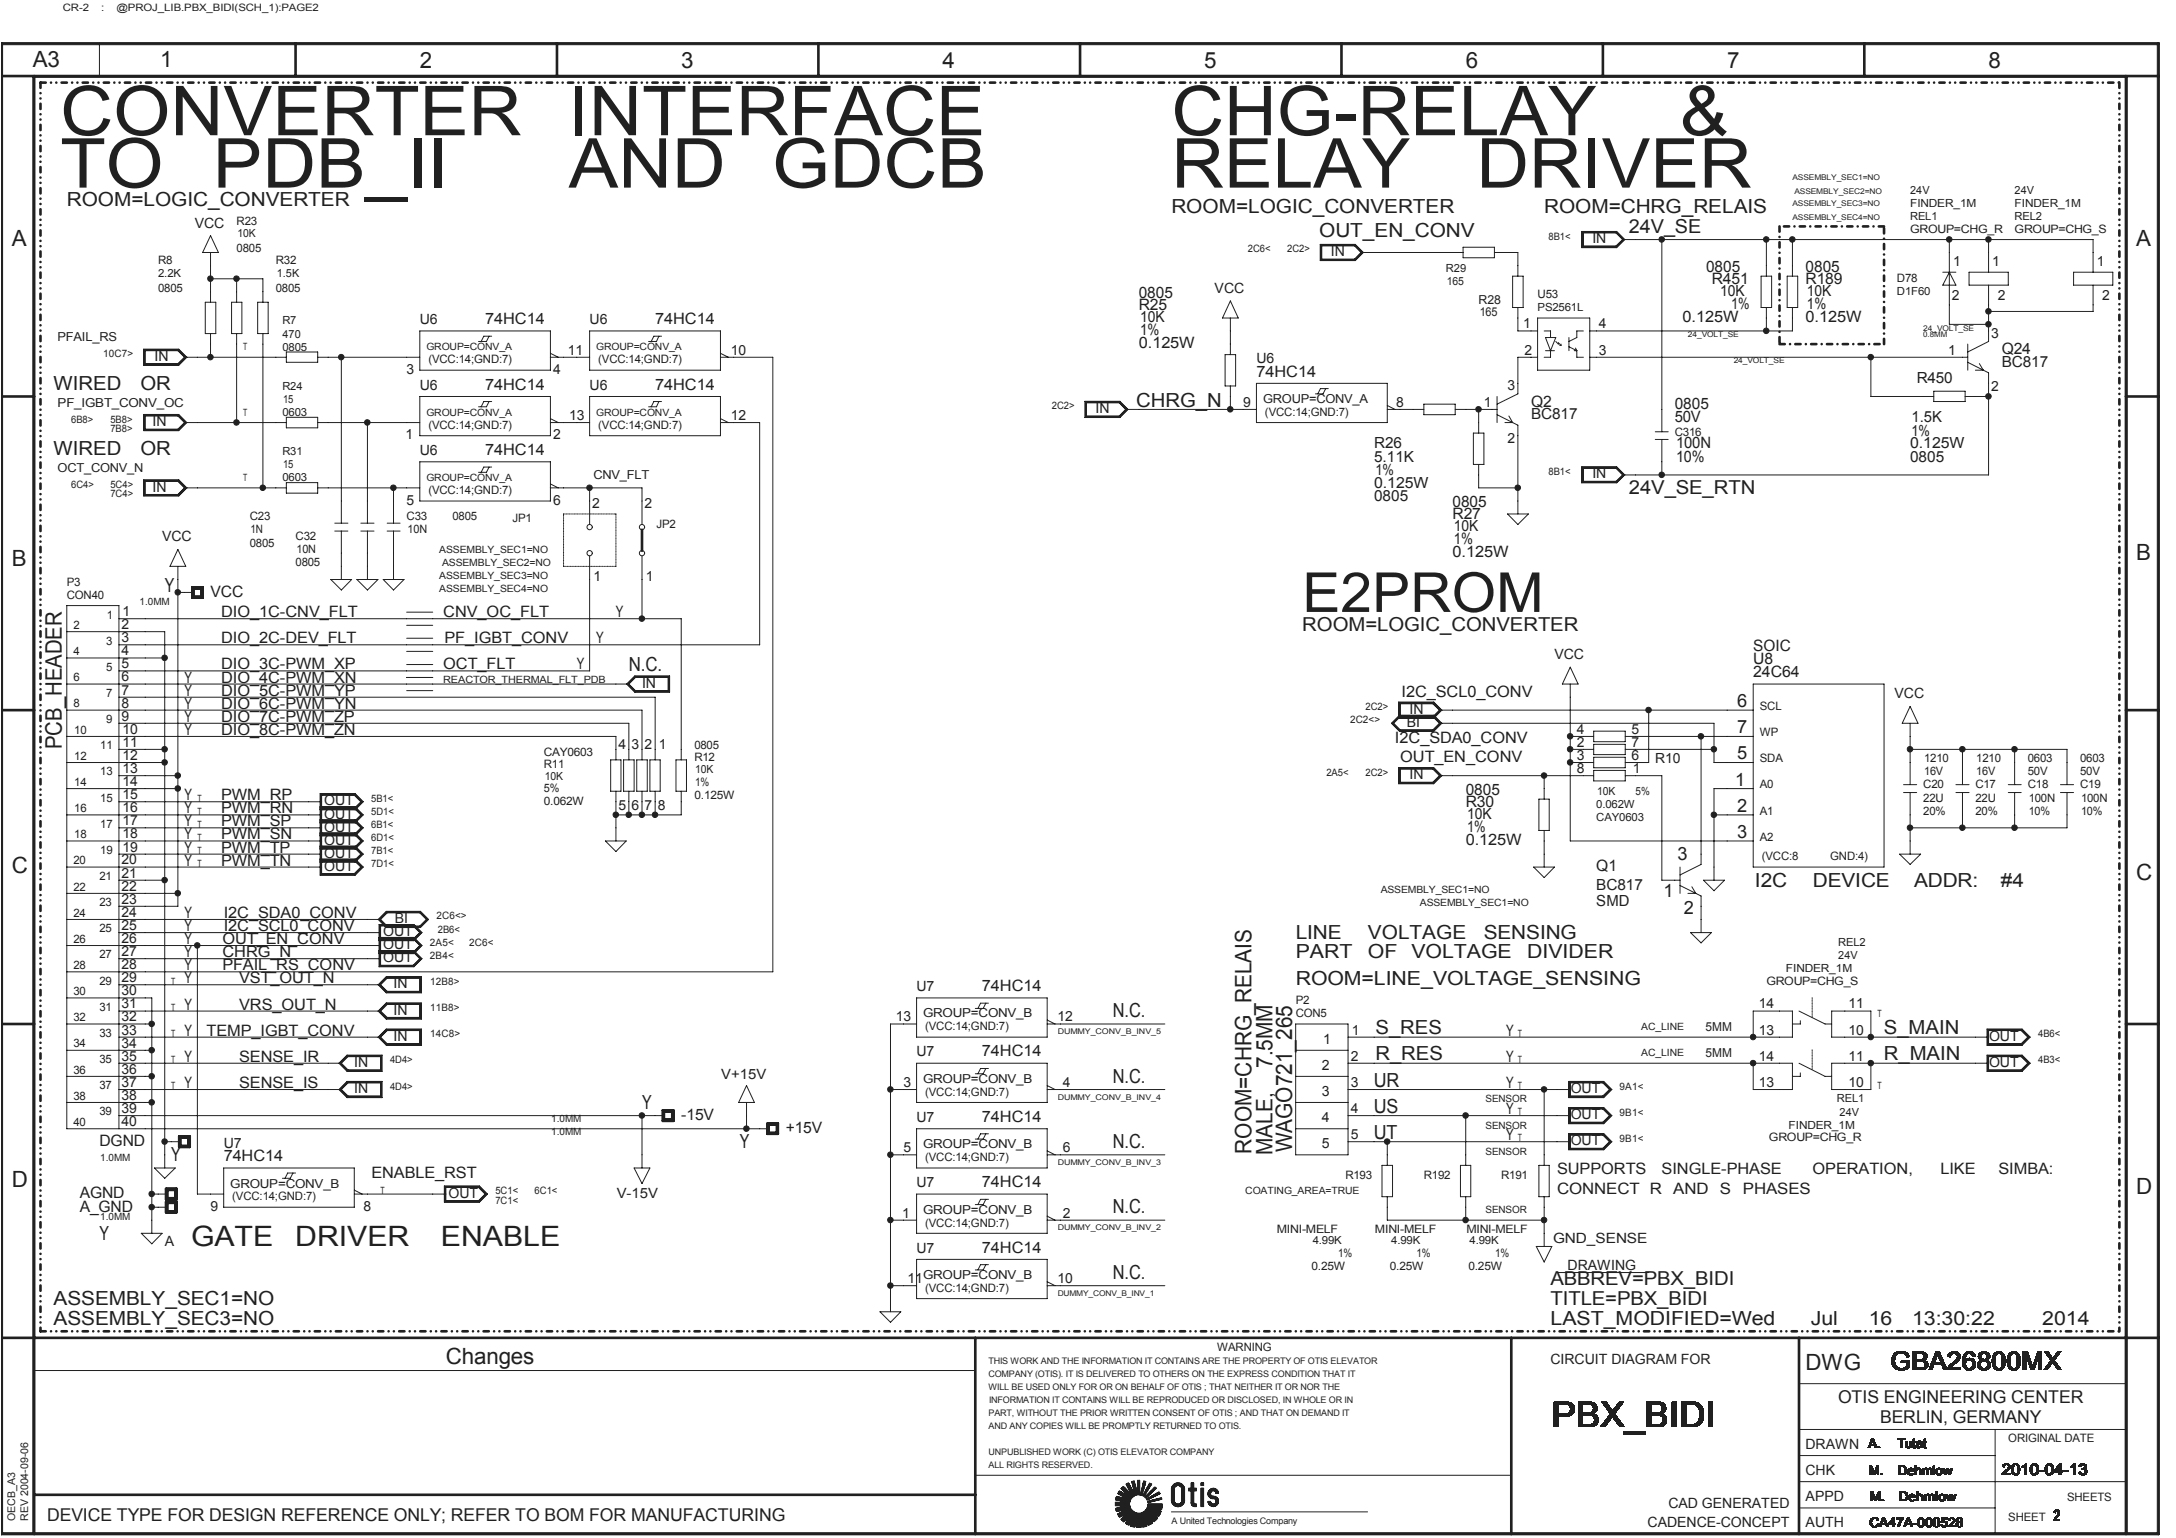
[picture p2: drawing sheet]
<svg xmlns="http://www.w3.org/2000/svg" width="297mm" height="210mm" viewBox="0 0 297 210" stroke-linecap="round" stroke-linejoin="round" font-family="sans-serif">
<defs><g id="words">
<g font-size="9.4" fill="#231f20">
<text x="8.2" y="18.5">CONVERTER INTERFACE</text>
<text x="159.9" y="18.5">CHG-RELAY</text>
<text x="229.3" y="18.5">&amp;</text>
<text x="8.2" y="25.6">TO</text>
<text x="29" y="25.6">PDB_II</text>
<text x="77.6" y="25.6">AND GDCB</text>
<text x="159.9" y="25.6">RELAY</text>
<text x="201.5" y="25.6">DRIVER</text>
</g>
<text font-size="7.5" fill="#231f20" x="177.8" y="83.5">E2PROM</text>
<text font-size="4.8" fill="#231f20" x="211.8" y="194.7">PBX_BIDI</text>
<g font-size="3.8" fill="#231f20">
<text x="26.1" y="170.1">GATE</text>
<text x="40.3" y="170.1">DRIVER</text>
<text x="60.2" y="170.1">ENABLE</text>
</g>
<text font-size="3.5" fill="#231f20" x="258.1" y="187">GBA26800MX</text>
<g font-size="3.1" fill="#231f20">
<text x="4.5" y="9.1">A3</text>
<text x="21.9" y="9.1">1</text>
<text x="57.3" y="9.3">2</text>
<text x="93" y="9.3">3</text>
<text x="128.7" y="9.3">4</text>
<text x="164.4" y="9.3">5</text>
<text x="200.1" y="9.3">6</text>
<text x="235.8" y="9.3">7</text>
<text x="271.5" y="9.3">8</text>
<text x="1.6" y="33.5">A</text>
<text x="291.6" y="33.5">A</text>
<text x="1.6" y="77.3">B</text>
<text x="291.6" y="76.4">B</text>
<text x="8.4" y="102.3" transform="rotate(-90 8.4 102.3)">PCB_HEADER</text>
<text x="1.6" y="119.2">C</text>
<text x="291.6" y="120.1">C</text>
<text x="173.7" y="145.8" transform="rotate(-90 173.7 145.8)">7.5MM</text>
<text x="170.8" y="157.5" transform="rotate(-90 170.8 157.5)">ROOM=CHRG_RELAIS</text>
<text x="173.7" y="157.6" transform="rotate(-90 173.7 157.6)">MALE,</text>
<text x="176.4" y="157.3" transform="rotate(-90 176.4 157.3)">WAGO721_265</text>
<text x="1.6" y="162">D</text>
<text x="291.6" y="162.9">D</text>
<text x="60.9" y="186.1">Changes</text>
<text x="246.5" y="187">DWG</text>
</g>
<g font-size="2.7" fill="#231f20">
<text x="9.1" y="28.2">ROOM=LOGIC_CONVERTER</text>
<text x="159.9" y="29.1">ROOM=LOGIC_CONVERTER</text>
<text x="210.8" y="29.1">ROOM=CHRG_RELAIS</text>
<text x="180.1" y="32.3">OUT_EN_CONV</text>
<text x="7.3" y="53.2">WIRED</text>
<text x="19.2" y="53.2">OR</text>
<text x="155.1" y="55.5">CHRG_N</text>
<text x="7.3" y="62.1">WIRED</text>
<text x="19.2" y="62.1">OR</text>
<text x="22.5" y="80.8">Y</text>
<text x="85.8" y="91.5">N.C.</text>
<text x="239.6" y="121">I2C</text>
<text x="247.5" y="121">DEVICE</text>
<text x="261.3" y="121">ADDR:</text>
<text x="273.1" y="121">#4</text>
<text x="176.9" y="128.1">LINE</text>
<text x="176.9" y="130.8">PART</text>
<text x="186.7" y="128.1">VOLTAGE</text>
<text x="186.7" y="130.8">OF</text>
<text x="192.7" y="130.8">VOLTAGE</text>
<text x="202.5" y="128.1">SENSING</text>
<text x="208.5" y="130.8">DIVIDER</text>
<text x="176.9" y="134.4">ROOM=LINE_VOLTAGE_SENSING</text>
<text x="151.9" y="138.8">N.C.</text>
<text x="187.8" y="141.2">S_RES</text>
<text x="257.2" y="141.2">S_MAIN</text>
<text x="151.9" y="147.8">N.C.</text>
<text x="187.5" y="148.3">UR</text>
<text x="187.8" y="144.7">R_RES</text>
<text x="257.2" y="144.7">R_MAIN</text>
<text x="87.6" y="151.3">Y</text>
<text x="187.5" y="155.4">UT</text>
<text x="187.5" y="151.9">US</text>
<text x="23.4" y="158.5">Y</text>
<text x="101" y="156.7">Y</text>
<text x="151.9" y="156.7">N.C.</text>
<text x="151.9" y="165.6">N.C.</text>
<text x="13.6" y="169.2">Y</text>
<text x="7.3" y="178.1">ASSEMBLY_SEC1=NO</text>
<text x="151.9" y="174.5">N.C.</text>
<text x="7.3" y="180.8">ASSEMBLY_SEC3=NO</text>
<text x="211.7" y="180.8">LAST_MODIFIED=Wed</text>
<text x="247.2" y="180.8">Jul</text>
<text x="255.1" y="180.8">16</text>
<text x="261" y="180.8">13:30:22</text>
<text x="278.8" y="180.8">2014</text>
</g>
<g font-size="2.6" fill="#231f20">
<text x="222.4" y="31.8">24V_SE</text>
<text x="222.4" y="67.5">24V_SE_RTN</text>
<text x="177.8" y="86.2">ROOM=LOGIC_CONVERTER</text>
<text x="211.7" y="175.4">ABBREV=PBX_BIDI</text>
<text x="211.7" y="178.1">TITLE=PBX_BIDI</text>
</g>
<g font-size="2.5" fill="#231f20">
<text x="237.1" y="100.1">7</text>
<text x="237.1" y="96.5">6</text>
<text x="236.9" y="107.2">1</text>
<text x="237.1" y="103.6">5</text>
<text x="237.1" y="110.8">2</text>
<text x="229" y="117.4">3</text>
<text x="237.1" y="114.4">3</text>
<text x="227.1" y="122.4">1</text>
<text x="229.9" y="124.7">2</text>
</g>
<g font-size="2.4" fill="#231f20">
<text x="250.9" y="191.5">OTIS ENGINEERING CENTER</text>
<text x="256.6" y="194.2">BERLIN, GERMANY</text>
<text x="6.4" y="207.5">DEVICE TYPE FOR DESIGN REFERENCE ONLY; REFER TO BOM FOR MANUFACTURING</text>
</g>
<g font-size="2.2" fill="#231f20">
<text x="273.2" y="201.3">2010-04-13</text>
<text x="280.4" y="207.5">2</text>
</g>
<g font-size="2.1" fill="#231f20">
<text x="155.5" y="40.7">0805</text>
<text x="232.9" y="37.1">0805</text>
<text x="233.7" y="38.7">R451</text>
<text x="234.8" y="40.4">10K</text>
<text x="246.5" y="38.7">R189</text>
<text x="246.5" y="37.1">0805</text>
<text x="246.7" y="40.4">10K</text>
<text x="66.2" y="44.2">74HC14</text>
<text x="89.4" y="44.2">74HC14</text>
<text x="155.5" y="42.3">R25</text>
<text x="155.5" y="47.5">0.125W</text>
<text x="155.6" y="44">10K</text>
<text x="155.6" y="45.7">1%</text>
<text x="229.7" y="43.9">0.125W</text>
<text x="236.3" y="42.1">1%</text>
<text x="246.5" y="43.9">0.125W</text>
<text x="246.7" y="42.1">1%</text>
<text x="66.2" y="53.2">74HC14</text>
<text x="89.4" y="53.2">74HC14</text>
<text x="171.5" y="51.4">74HC14</text>
<text x="261.6" y="52.3">R450</text>
<text x="273.2" y="50">BC817</text>
<text x="273.2" y="48.4">Q24</text>
<text x="209" y="55.5">Q2</text>
<text x="209" y="57.2">BC817</text>
<text x="228.6" y="55.8">0805</text>
<text x="228.6" y="57.6">50V</text>
<text x="260.9" y="59.4">1%</text>
<text x="260.9" y="57.6">1.5K</text>
<text x="66.2" y="62.1">74HC14</text>
<text x="187.6" y="61.2">R26</text>
<text x="187.6" y="63">5.11K</text>
<text x="187.8" y="64.8">1%</text>
<text x="228.8" y="63">10%</text>
<text x="228.8" y="61.2">100N</text>
<text x="260.7" y="61.2">0.125W</text>
<text x="260.7" y="63">0805</text>
<text x="187.6" y="68.4">0805</text>
<text x="187.6" y="66.6">0.125W</text>
<text x="198.3" y="70.8">R27</text>
<text x="198.3" y="69.2">0805</text>
<text x="198.3" y="76">0.125W</text>
<text x="198.5" y="72.5">10K</text>
<text x="198.5" y="74.2">1%</text>
<text x="28.7" y="81.5">VCC</text>
<text x="30.2" y="87.8">DIO_2C-DEV_FLT</text>
<text x="30.2" y="84.2">DIO_1C-CNV_FLT</text>
<text x="60.5" y="84.2">CNV_OC_FLT</text>
<text x="60.7" y="87.8">PF_IGBT_CONV</text>
<text x="81.4" y="87.8">Y</text>
<text x="84.1" y="84.2">Y</text>
<text x="239.3" y="88.9">SOIC</text>
<text x="25.2" y="93.1">Y</text>
<text x="25.2" y="94.9">Y</text>
<text x="30.2" y="93.1">DIO_4C-PWM_XN</text>
<text x="30.2" y="91.4">DIO_3C-PWM_XP</text>
<text x="30.2" y="94.9">DIO_5C-PWM_YP</text>
<text x="60.5" y="91.4">OCT_FLT</text>
<text x="78.7" y="91.4">Y</text>
<text x="191.3" y="95.1">I2C_SCL0_CONV</text>
<text x="239.3" y="90.7">U8</text>
<text x="239.3" y="92.4">24C64</text>
<text x="25.2" y="100.3">Y</text>
<text x="25.2" y="96.7">Y</text>
<text x="25.2" y="98.5">Y</text>
<text x="30.2" y="100.3">DIO_8C-PWM_ZN</text>
<text x="30.2" y="96.7">DIO_6C-PWM_YN</text>
<text x="30.2" y="98.5">DIO_7C-PWM_ZP</text>
<text x="190.4" y="101.4">I2C_SDA0_CONV</text>
<text x="191.1" y="104">OUT_EN_CONV</text>
<text x="25.2" y="109.2">Y</text>
<text x="25.2" y="112.8">Y</text>
<text x="25.2" y="111">Y</text>
<text x="30.2" y="109.2">PWM_RP</text>
<text x="30.2" y="112.8">PWM_SP</text>
<text x="30.2" y="111">PWM_RN</text>
<text x="200.1" y="110.1">R30</text>
<text x="200.1" y="108.5">0805</text>
<text x="200.3" y="113.5">1%</text>
<text x="200.3" y="111.8">10K</text>
<text x="25.2" y="116.4">Y</text>
<text x="25.2" y="114.6">Y</text>
<text x="25.2" y="118.1">Y</text>
<text x="30.2" y="116.4">PWM_TP</text>
<text x="30.2" y="114.6">PWM_SN</text>
<text x="30.2" y="118.1">PWM_TN</text>
<text x="200.1" y="115.3">0.125W</text>
<text x="217.9" y="118.8">Q1</text>
<text x="25.2" y="125.3">Y</text>
<text x="30.5" y="125.3">I2C_SDA0_CONV</text>
<text x="217.9" y="123.7">SMD</text>
<text x="217.9" y="121.4">BC817</text>
<text x="25.2" y="128.8">Y</text>
<text x="25.2" y="130.6">Y</text>
<text x="25.2" y="127.1">Y</text>
<text x="30.4" y="130.6">CHRG_N</text>
<text x="30.4" y="128.8">OUT_EN_CONV</text>
<text x="30.5" y="127.1">I2C_SCL0_CONV</text>
<text x="25.2" y="132.4">Y</text>
<text x="25.2" y="137.8">Y</text>
<text x="25.2" y="134.2">Y</text>
<text x="30.4" y="132.4">PFAIL_RS_CONV</text>
<text x="32.7" y="137.8">VRS_OUT_N</text>
<text x="32.7" y="134.2">VST_OUT_N</text>
<text x="134" y="135.3">74HC14</text>
<text x="25.2" y="141.3">Y</text>
<text x="28.2" y="141.3">TEMP_IGBT_CONV</text>
<text x="205.6" y="141.3">Y</text>
<text x="25.2" y="144.9">Y</text>
<text x="25.2" y="148.5">Y</text>
<text x="32.7" y="144.9">SENSE_IR</text>
<text x="32.7" y="148.5">SENSE_IS</text>
<text x="134" y="144.2">74HC14</text>
<text x="205.6" y="144.9">Y</text>
<text x="205.6" y="148.5">Y</text>
<text x="93" y="152.9">-15V</text>
<text x="107.3" y="154.6">+15V</text>
<text x="134" y="153.1">74HC14</text>
<text x="205.6" y="155.6">Y</text>
<text x="205.6" y="152">Y</text>
<text x="13.6" y="156.4">DGND</text>
<text x="30.5" y="158.5">74HC14</text>
<text x="50.7" y="160.8">ENABLE_RST</text>
<text x="212.6" y="160.2">SUPPORTS</text>
<text x="226.8" y="160.2">SINGLE-PHASE</text>
<text x="247.4" y="160.2">OPERATION,</text>
<text x="264.9" y="160.2">LIKE</text>
<text x="272.8" y="160.2">SIMBA:</text>
<text x="10.9" y="165.4">A_GND</text>
<text x="10.9" y="163.6">AGND</text>
<text x="134" y="162">74HC14</text>
<text x="212.6" y="162.9">CONNECT R</text>
<text x="228.4" y="162.9">AND</text>
<text x="234.7" y="162.9">S</text>
<text x="237.9" y="162.9">PHASES</text>
<text x="134" y="171">74HC14</text>
</g>
<g font-size="1.9" fill="#231f20">
<text x="26.6" y="31">VCC</text>
<text x="181.7" y="35">IN</text>
<text x="217.4" y="33.2">IN</text>
<text x="165.8" y="40">VCC</text>
<text x="266.5" y="40.9">2</text>
<text x="266.6" y="36.3">1</text>
<text x="272" y="36.3">1</text>
<text x="272.7" y="40.9">2</text>
<text x="286.2" y="36.3">1</text>
<text x="287" y="40.9">2</text>
<text x="57.3" y="44.2">U6</text>
<text x="80.5" y="44.2">U6</text>
<text x="207.9" y="44.8">1</text>
<text x="218.3" y="44.8">4</text>
<text x="271.8" y="46.1">3</text>
<text x="21.1" y="49.2">IN</text>
<text x="55.5" y="51.1">3</text>
<text x="57.3" y="53.2">U6</text>
<text x="75.5" y="51.1">4</text>
<text x="77.5" y="48.4">11</text>
<text x="80.5" y="53.2">U6</text>
<text x="99.8" y="48.4">10</text>
<text x="171.5" y="49.6">U6</text>
<text x="205.8" y="53.2">3</text>
<text x="208.1" y="48.4">2</text>
<text x="218.3" y="48.4">3</text>
<text x="265.9" y="48.4">1</text>
<text x="271.8" y="53.4">2</text>
<text x="20.8" y="58.2">IN</text>
<text x="55.3" y="60">1</text>
<text x="75.5" y="60">2</text>
<text x="77.7" y="57.3">13</text>
<text x="99.8" y="57.3">12</text>
<text x="149.6" y="56.4">IN</text>
<text x="169.7" y="55.5">9</text>
<text x="190.6" y="55.5">8</text>
<text x="202.6" y="55.5">1</text>
<text x="57.3" y="62.1">U6</text>
<text x="205.8" y="60.5">2</text>
<text x="217.4" y="65.3">IN</text>
<text x="20.8" y="67.1">IN</text>
<text x="55.5" y="68.9">5</text>
<text x="75.5" y="68.9">6</text>
<text x="80.8" y="69.3">2</text>
<text x="88" y="69.3">2</text>
<text x="22.1" y="73.9">VCC</text>
<text x="81" y="79.3">1</text>
<text x="88.1" y="79.3">1</text>
<text x="16.6" y="89.4">4</text>
<text x="16.6" y="87.6">3</text>
<text x="16.6" y="85.9">2</text>
<text x="16.7" y="84.1">1</text>
<text x="212.2" y="89.9">VCC</text>
<text x="16.6" y="94.8">7</text>
<text x="16.6" y="93">6</text>
<text x="16.6" y="91.2">5</text>
<text x="87.6" y="93.9">IN</text>
<text x="258.6" y="95.3">VCC</text>
<text x="16.6" y="98.4">9</text>
<text x="16.6" y="96.6">8</text>
<text x="16.7" y="101.9">11</text>
<text x="16.7" y="100.1">10</text>
<text x="192" y="99.2">BI</text>
<text x="192.4" y="97.4">IN</text>
<text x="215.2" y="101.9">2</text>
<text x="215.2" y="100.1">4</text>
<text x="222.7" y="101.9">7</text>
<text x="222.7" y="100.1">5</text>
<text x="16.7" y="107.3">14</text>
<text x="16.7" y="105.5">13</text>
<text x="16.7" y="103.7">12</text>
<text x="84.4" y="102.3">4</text>
<text x="86.2" y="102.3">3</text>
<text x="88" y="102.3">2</text>
<text x="89.9" y="102.3">1</text>
<text x="192.4" y="106.4">IN</text>
<text x="215.2" y="105.5">8</text>
<text x="215.2" y="103.7">3</text>
<text x="222.7" y="103.7">6</text>
<text x="222.9" y="105.5">1</text>
<text x="226" y="104.1">R10</text>
<text x="16.7" y="112.6">17</text>
<text x="16.7" y="110.9">16</text>
<text x="16.7" y="109.1">15</text>
<text x="44.3" y="113.5">OUT</text>
<text x="44.3" y="111.7">OUT</text>
<text x="44.3" y="109.9">OUT</text>
<text x="84.4" y="110.5">5</text>
<text x="86.2" y="110.5">6</text>
<text x="88" y="110.5">7</text>
<text x="89.8" y="110.5">8</text>
<text x="16.6" y="119.8">21</text>
<text x="16.6" y="118">20</text>
<text x="16.7" y="116.2">19</text>
<text x="16.7" y="114.4">18</text>
<text x="44.3" y="117.1">OUT</text>
<text x="44.3" y="115.3">OUT</text>
<text x="44.3" y="118.8">OUT</text>
<text x="16.6" y="125.1">24</text>
<text x="16.6" y="123.3">23</text>
<text x="16.6" y="121.6">22</text>
<text x="53.9" y="126">BI</text>
<text x="16.6" y="130.5">27</text>
<text x="16.6" y="128.7">26</text>
<text x="16.6" y="126.9">25</text>
<text x="52.3" y="127.8">OUT</text>
<text x="52.3" y="129.6">OUT</text>
<text x="52.3" y="131.3">OUT</text>
<text x="16.6" y="137.6">31</text>
<text x="16.6" y="135.8">30</text>
<text x="16.6" y="134">29</text>
<text x="16.6" y="132.3">28</text>
<text x="53.7" y="134.9">IN</text>
<text x="125.1" y="135.3">U7</text>
<text x="240.1" y="137.6">14</text>
<text x="252.3" y="137.6">11</text>
<text x="16.6" y="143">34</text>
<text x="16.6" y="141.2">33</text>
<text x="16.6" y="139.4">32</text>
<text x="53.7" y="138.5">IN</text>
<text x="53.7" y="142.1">IN</text>
<text x="122.3" y="139.4">13</text>
<text x="144.4" y="139.4">12</text>
<text x="180.6" y="142.4">1</text>
<text x="184.5" y="141.2">1</text>
<text x="240.1" y="141.2">13</text>
<text x="252.3" y="141.2">10</text>
<text x="271.5" y="142.1">OUT</text>
<text x="16.6" y="148.3">37</text>
<text x="16.6" y="146.5">36</text>
<text x="16.6" y="144.7">35</text>
<text x="48.4" y="149.2">IN</text>
<text x="48.4" y="145.6">IN</text>
<text x="98.5" y="147.3">V+15V</text>
<text x="123.3" y="148.3">3</text>
<text x="125.1" y="144.2">U7</text>
<text x="145.1" y="148.3">4</text>
<text x="180.4" y="146">2</text>
<text x="180.4" y="149.5">3</text>
<text x="184.4" y="148.3">3</text>
<text x="184.4" y="144.7">2</text>
<text x="214.4" y="149.2">OUT</text>
<text x="240.1" y="148.3">13</text>
<text x="240.1" y="144.7">14</text>
<text x="252.3" y="144.7">11</text>
<text x="252.3" y="148.3">10</text>
<text x="271.5" y="145.6">OUT</text>
<text x="16.6" y="153.7">40</text>
<text x="16.6" y="151.9">39</text>
<text x="16.6" y="150.1">38</text>
<text x="125.1" y="153.1">U7</text>
<text x="180.4" y="153.1">4</text>
<text x="184.4" y="155.5">5</text>
<text x="184.4" y="151.9">4</text>
<text x="214.4" y="152.8">OUT</text>
<text x="30.5" y="156.7">U7</text>
<text x="123.3" y="157.3">5</text>
<text x="145.1" y="157.3">6</text>
<text x="180.4" y="156.7">5</text>
<text x="214.4" y="156.3">OUT</text>
<text x="28.7" y="165.3">9</text>
<text x="49.6" y="165.3">8</text>
<text x="61.2" y="163.5">OUT</text>
<text x="84.2" y="163.4">V-15V</text>
<text x="123.1" y="166.2">1</text>
<text x="125.1" y="162">U7</text>
<text x="145.1" y="166.2">2</text>
<text x="22.5" y="170.1">A</text>
<text x="125.1" y="171">U7</text>
<text x="212" y="169.7">GND_SENSE</text>
<text x="214" y="173.3">DRAWING</text>
<text x="123.9" y="175.1">11</text>
<text x="144.4" y="175.1">10</text>
<text x="211.7" y="186.1">CIRCUIT DIAGRAM FOR</text>
<text x="246.5" y="197.7">DRAWN</text>
<text x="246.5" y="201.3">CHK</text>
<text x="224.9" y="208.4">CADENCE-CONCEPT</text>
<text x="227.7" y="205.8">CAD GENERATED</text>
<text x="246.5" y="208.4">AUTH</text>
<text x="246.5" y="204.9">APPD</text>
</g>
<g font-size="1.8" fill="#231f20">
<text x="255.1" y="197.7">A.</text>
<text x="259" y="197.7">Tutat</text>
<text x="255.1" y="201.3">M.</text>
<text x="259.1" y="201.3">Dehmlow</text>
<text x="255.2" y="208.4">CA47A-000528</text>
<text x="255.2" y="204.8">M.</text>
<text x="259.2" y="204.8">Dehmlow</text>
</g>
<g font-size="1.7" fill="#231f20">
<text x="201.8" y="41.4">R28</text>
<text x="7.9" y="46.6">PFAIL_RS</text>
<text x="202" y="43.1">165</text>
<text x="7.9" y="55.5">PF_IGBT_CONV_OC</text>
<text x="172.4" y="55">GROUP=CONV_A</text>
<text x="7.9" y="64.5">OCT_CONV_N</text>
<text x="81" y="65.3">CNV_FLT</text>
<text x="126" y="138.9">GROUP=CONV_B</text>
<text x="232.8" y="140.7">5MM</text>
<text x="126" y="147.8">GROUP=CONV_B</text>
<text x="232.8" y="144.2">5MM</text>
<text x="126" y="156.7">GROUP=CONV_B</text>
<text x="31.4" y="162.1">GROUP=CONV_B</text>
<text x="126" y="165.6">GROUP=CONV_B</text>
<text x="126" y="174.6">GROUP=CONV_B</text>
</g>
<g font-size="1.6" fill="#231f20">
<text x="32.3" y="30.7">R23</text>
<text x="32.3" y="34.4">0805</text>
<text x="260.7" y="31.8">GROUP=CHG_R</text>
<text x="275" y="31.8">GROUP=CHG_S</text>
<text x="21.6" y="36">R8</text>
<text x="21.6" y="39.8">0805</text>
<text x="37.7" y="36">R32</text>
<text x="37.7" y="39.8">0805</text>
<text x="209.9" y="40.7">U53</text>
<text x="258.9" y="38.5">D78</text>
<text x="58.5" y="49.6">(VCC:14;GND:7)</text>
<text x="81.7" y="49.6">(VCC:14;GND:7)</text>
<text x="58.5" y="58.5">(VCC:14;GND:7)</text>
<text x="81.7" y="58.5">(VCC:14;GND:7)</text>
<text x="172.7" y="56.7">(VCC:14;GND:7)</text>
<text x="228.6" y="59.4">C316</text>
<text x="34.1" y="71">C23</text>
<text x="55.5" y="71">C33</text>
<text x="58.5" y="67.5">(VCC:14;GND:7)</text>
<text x="61.8" y="71">0805</text>
<text x="70" y="71.2">JP1</text>
<text x="34.1" y="74.6">0805</text>
<text x="34.2" y="72.8">1N</text>
<text x="40.3" y="73.7">C32</text>
<text x="40.3" y="77.3">0805</text>
<text x="40.5" y="75.5">10N</text>
<text x="55.6" y="72.8">10N</text>
<text x="89.6" y="72.1">JP2</text>
<text x="9.1" y="81.7">CON40</text>
<text x="9.1" y="80">P3</text>
<text x="10" y="89.4">4</text>
<text x="10" y="85.8">2</text>
<text x="14.5" y="88">3</text>
<text x="14.6" y="84.4">1</text>
<text x="10" y="93">6</text>
<text x="14.5" y="91.5">5</text>
<text x="14.5" y="95.1">7</text>
<text x="10" y="96.5">8</text>
<text x="10.1" y="100.1">10</text>
<text x="14.5" y="98.7">9</text>
<text x="240.2" y="96.9">SCL</text>
<text x="240.2" y="100.5">WP</text>
<text x="10.1" y="103.7">12</text>
<text x="10.1" y="107.2">14</text>
<text x="13.7" y="105.8">13</text>
<text x="13.7" y="102.2">11</text>
<text x="74.2" y="104.8">R11</text>
<text x="74.2" y="103.1">CAY0603</text>
<text x="94.8" y="103.9">R12</text>
<text x="94.8" y="102.2">0805</text>
<text x="94.9" y="107.2">1%</text>
<text x="240.2" y="107.6">A0</text>
<text x="240.2" y="104">SDA</text>
<text x="262.5" y="107.6">C20</text>
<text x="262.7" y="105.8">16V</text>
<text x="262.7" y="104">1210</text>
<text x="269.7" y="107.6">C17</text>
<text x="269.8" y="104">1210</text>
<text x="269.8" y="105.8">16V</text>
<text x="276.8" y="107.6">C18</text>
<text x="276.8" y="104">0603</text>
<text x="276.8" y="105.8">50V</text>
<text x="284" y="107.6">C19</text>
<text x="284" y="104">0603</text>
<text x="284" y="105.8">50V</text>
<text x="10.1" y="110.8">16</text>
<text x="13.7" y="113">17</text>
<text x="13.7" y="109.4">15</text>
<text x="74.2" y="108.1">5%</text>
<text x="74.2" y="109.9">0.062W</text>
<text x="94.8" y="109">0.125W</text>
<text x="240.2" y="111.2">A1</text>
<text x="262.5" y="111.2">20%</text>
<text x="262.5" y="109.4">22U</text>
<text x="269.7" y="109.4">22U</text>
<text x="269.7" y="111.2">20%</text>
<text x="276.9" y="111.2">10%</text>
<text x="276.9" y="109.4">100N</text>
<text x="284.1" y="111.2">10%</text>
<text x="284.1" y="109.4">100N</text>
<text x="10" y="117.9">20</text>
<text x="10.1" y="114.4">18</text>
<text x="13.7" y="116.5">19</text>
<text x="240.2" y="114.7">A2</text>
<text x="240.5" y="117.4">(VCC:8</text>
<text x="249.8" y="117.4">GND:4)</text>
<text x="10" y="125.1">24</text>
<text x="10" y="121.5">22</text>
<text x="13.6" y="123.7">23</text>
<text x="13.6" y="120.1">21</text>
<text x="10" y="128.7">26</text>
<text x="13.6" y="130.8">27</text>
<text x="13.6" y="127.2">25</text>
<text x="10" y="132.2">28</text>
<text x="10" y="135.8">30</text>
<text x="13.6" y="134.4">29</text>
<text x="13.6" y="138">31</text>
<text x="176.9" y="137.1">P2</text>
<text x="241.1" y="134.4">GROUP=CHG_S</text>
<text x="10" y="139.4">32</text>
<text x="10" y="143">34</text>
<text x="13.6" y="141.5">33</text>
<text x="126.3" y="140.6">(VCC:14;GND:7)</text>
<text x="176.9" y="138.8">CON5</text>
<text x="10" y="146.5">36</text>
<text x="13.6" y="145.1">35</text>
<text x="13.6" y="148.7">37</text>
<text x="126.3" y="149.5">(VCC:14;GND:7)</text>
<text x="10" y="150.1">38</text>
<text x="10" y="153.7">40</text>
<text x="13.6" y="152.2">39</text>
<text x="241.5" y="155.8">GROUP=CHG_R</text>
<text x="126.3" y="158.5">(VCC:14;GND:7)</text>
<text x="183.7" y="161">R193</text>
<text x="194.4" y="161">R192</text>
<text x="204.9" y="161">R191</text>
<text x="31.7" y="163.8">(VCC:14;GND:7)</text>
<text x="126.3" y="167.4">(VCC:14;GND:7)</text>
<text x="174.3" y="168.3">MINI-MELF</text>
<text x="179" y="173.3">0.25W</text>
<text x="182.7" y="171.5">1%</text>
<text x="187.7" y="168.3">MINI-MELF</text>
<text x="189.7" y="173.3">0.25W</text>
<text x="193.4" y="171.5">1%</text>
<text x="200.2" y="168.3">MINI-MELF</text>
<text x="200.4" y="173.3">0.25W</text>
<text x="204.1" y="171.5">1%</text>
<text x="126.3" y="176.3">(VCC:14;GND:7)</text>
<text x="166.2" y="184.4">WARNING</text>
<text x="274.1" y="196.8">ORIGINAL DATE</text>
<text x="274.1" y="207.5">SHEET</text>
<text x="282.2" y="204.9">SHEETS</text>
</g>
<g font-size="1.5" fill="#231f20">
<text x="260.7" y="28.2">FINDER_1M</text>
<text x="260.7" y="26.4">24V</text>
<text x="275" y="26.4">24V</text>
<text x="275" y="28.2">FINDER_1M</text>
<text x="32.4" y="32.4">10K</text>
<text x="260.7" y="30">REL1</text>
<text x="275" y="30">REL2</text>
<text x="21.6" y="37.8">2.2K</text>
<text x="37.8" y="37.8">1.5K</text>
<text x="197.4" y="37.2">R29</text>
<text x="197.5" y="38.9">165</text>
<text x="258.9" y="40.3">D1F60</text>
<text x="38.6" y="44.3">R7</text>
<text x="38.6" y="46.1">470</text>
<text x="38.6" y="47.9">0805</text>
<text x="209.9" y="42.4">PS2561L</text>
<text x="38.6" y="53.2">R24</text>
<text x="38.6" y="56.8">0603</text>
<text x="38.7" y="55">15</text>
<text x="38.6" y="62.1">R31</text>
<text x="38.6" y="65.7">0603</text>
<text x="38.7" y="63.9">15</text>
<text x="74.4" y="106.5">10K</text>
<text x="94.9" y="105.6">10K</text>
<text x="217.9" y="110.3">0.062W</text>
<text x="217.9" y="112.1">CAY0603</text>
<text x="218" y="108.5">10K</text>
<text x="223.3" y="108.5">5%</text>
<text x="250.9" y="129">REL2</text>
<text x="250.9" y="130.8">24V</text>
<text x="243.8" y="132.6">FINDER_1M</text>
<text x="244.1" y="154.1">FINDER_1M</text>
<text x="250.8" y="150.5">REL1</text>
<text x="251.1" y="152.3">24V</text>
<text x="179.2" y="169.8">4.99K</text>
<text x="189.9" y="169.8">4.99K</text>
<text x="200.6" y="169.8">4.99K</text>
</g>
<g font-size="1.4" fill="#231f20">
<text x="8.6" y="1.5">CR-2</text>
<text x="13.8" y="1.5">:</text>
<text x="15.9" y="1.5">@PROJ_LIB.PBX_BIDI(SCH_1):PAGE2</text>
<text x="170.3" y="34.5">2C6&lt;</text>
<text x="175.7" y="34.5">2C2&gt;</text>
<text x="211.4" y="32.7">8B1&lt;</text>
<text x="33.2" y="47.8">T</text>
<text x="58.2" y="47.8">GROUP=CONV_A</text>
<text x="81.4" y="47.8">GROUP=CONV_A</text>
<text x="14.1" y="48.8">10C7&gt;</text>
<text x="9.7" y="57.7">6B8&gt;</text>
<text x="15.1" y="57.7">5B8&gt;</text>
<text x="15.1" y="59">7B8&gt;</text>
<text x="33.2" y="56.7">T</text>
<text x="58.2" y="56.7">GROUP=CONV_A</text>
<text x="81.4" y="56.7">GROUP=CONV_A</text>
<text x="143.6" y="55.9">2C2&gt;</text>
<text x="33.2" y="65.7">T</text>
<text x="58.2" y="65.7">GROUP=CONV_A</text>
<text x="211.4" y="64.8">8B1&lt;</text>
<text x="9.7" y="66.6">6C4&gt;</text>
<text x="15.1" y="66.6">5C4&gt;</text>
<text x="15.1" y="67.9">7C4&gt;</text>
<text x="60" y="75.5">ASSEMBLY_SEC1=NO</text>
<text x="60.4" y="77.3">ASSEMBLY_SEC2=NO</text>
<text x="19" y="82.6">1.0MM</text>
<text x="60" y="80.8">ASSEMBLY_SEC4=NO</text>
<text x="60" y="79.1">ASSEMBLY_SEC3=NO</text>
<text x="60.5" y="93.1">REACTOR_THERMAL_FLT_PDB</text>
<text x="184.3" y="98.7">2C2&lt;&gt;</text>
<text x="186.4" y="96.9">2C2&gt;</text>
<text x="181.1" y="105.9">2A5&lt;</text>
<text x="186.4" y="105.9">2C2&gt;</text>
<text x="26.9" y="109.4">T</text>
<text x="26.9" y="113">T</text>
<text x="26.9" y="111.2">T</text>
<text x="50.7" y="113">6B1&lt;</text>
<text x="50.7" y="109.4">5B1&lt;</text>
<text x="50.7" y="111.2">5D1&lt;</text>
<text x="26.9" y="116.5">T</text>
<text x="26.9" y="114.7">T</text>
<text x="26.9" y="118.3">T</text>
<text x="50.7" y="118.3">7D1&lt;</text>
<text x="50.7" y="116.6">7B1&lt;</text>
<text x="50.7" y="114.8">6D1&lt;</text>
<text x="59.6" y="125.5">2C6&lt;&gt;</text>
<text x="188.5" y="121.9">ASSEMBLY_SEC1=NO</text>
<text x="193.8" y="123.7">ASSEMBLY_SEC1=NO</text>
<text x="58.7" y="130.8">2B4&lt;</text>
<text x="58.7" y="129">2A5&lt;</text>
<text x="59.8" y="127.3">2B6&lt;</text>
<text x="64" y="129">2C6&lt;</text>
<text x="23.4" y="138">T</text>
<text x="23.4" y="134.4">T</text>
<text x="58.7" y="138">11B8&gt;</text>
<text x="58.7" y="134.4">12B8&gt;</text>
<text x="23.4" y="141.5">T</text>
<text x="58.7" y="141.5">14C8&gt;</text>
<text x="207.2" y="141.5">T</text>
<text x="224" y="140.6">AC_LINE</text>
<text x="256.3" y="138.8">T</text>
<text x="278.2" y="141.5">4B6&lt;</text>
<text x="23.4" y="145.1">T</text>
<text x="23.4" y="148.7">T</text>
<text x="53.2" y="148.7">4D4&gt;</text>
<text x="53.2" y="145.1">4D4&gt;</text>
<text x="207.2" y="145.1">T</text>
<text x="207.2" y="148.7">T</text>
<text x="221.1" y="148.7">9A1&lt;</text>
<text x="224" y="144.2">AC_LINE</text>
<text x="256.3" y="148.7">T</text>
<text x="278.2" y="145.1">4B3&lt;</text>
<text x="75.3" y="154.9">1.0MM</text>
<text x="75.3" y="153.1">1.0MM</text>
<text x="202.8" y="154">SENSOR</text>
<text x="202.8" y="150.4">SENSOR</text>
<text x="207.2" y="155.8">T</text>
<text x="207.2" y="152.2">T</text>
<text x="221.1" y="155.8">9B1&lt;</text>
<text x="221.1" y="152.3">9B1&lt;</text>
<text x="13.7" y="158.5">1.0MM</text>
<text x="202.8" y="157.6">SENSOR</text>
<text x="13.7" y="166.5">1.0MM</text>
<text x="52" y="162.9">T</text>
<text x="67.6" y="164.3">7C1&lt;</text>
<text x="67.6" y="163">5C1&lt;</text>
<text x="73" y="163">6C1&lt;</text>
<text x="170" y="162.9">COATING_AREA=TRUE</text>
<text x="202.8" y="165.6">SENSOR</text>
<text x="2.1" y="207.6" transform="rotate(-90 2.1 207.6)">OECB_A3</text>
<text x="3.9" y="207.6" transform="rotate(-90 3.9 207.6)">REV 2004-09-06</text>
</g>
<g font-size="1.2" fill="#231f20">
<text x="134.9" y="187.9">COMPANY (OTIS). IT IS DELIVERED TO OTHERS ON THE EXPRESS CONDITION THAT IT</text>
<text x="134.9" y="189.7">WILL BE USED ONLY FOR OR ON BEHALF OF OTIS ; THAT NEITHER IT OR NOR THE</text>
<text x="134.9" y="186.1">THIS WORK AND THE INFORMATION IT CONTAINS ARE THE PROPERTY OF OTIS ELEVATOR</text>
<text x="135" y="191.4">INFORMATION IT CONTAINS WILL BE REPRODUCED OR DISCLOSED, IN WHOLE OR IN</text>
<text x="134.9" y="195">AND ANY COPIES WILL BE PROMPTLY RETURNED TO OTIS.</text>
<text x="134.9" y="193.2">PART, WITHOUT THE PRIOR WRITTEN CONSENT OF OTIS ; AND THAT ON DEMAND IT</text>
<text x="134.9" y="200.4">ALL RIGHTS RESERVED.</text>
<text x="134.9" y="198.6">UNPUBLISHED WORK (C) OTIS ELEVATOR COMPANY</text>
<text x="159.9" y="208">A United Technologies Company</text>
</g>
<g font-size="1.1" fill="#231f20">
<text x="244.7" y="24.6">ASSEMBLY_SEC1=NO</text>
<text x="244.7" y="28.2">ASSEMBLY_SEC3=NO</text>
<text x="244.7" y="30">ASSEMBLY_SEC4=NO</text>
<text x="244.9" y="26.4">ASSEMBLY_SEC2=NO</text>
<text x="230.4" y="46">24_VOLT_SE</text>
<text x="262.5" y="46">0.8MM</text>
<text x="262.5" y="45.1">24_VOLT_SE</text>
<text x="236.7" y="49.6">24_VOLT_SE</text>
<text x="144.4" y="141.2">DUMMY_CONV_B_INV_5</text>
<text x="144.4" y="150.1">DUMMY_CONV_B_INV_4</text>
<text x="144.4" y="159">DUMMY_CONV_B_INV_3</text>
<text x="144.4" y="167.9">DUMMY_CONV_B_INV_2</text>
<text x="144.4" y="176.8">DUMMY_CONV_B_INV_1</text>
</g>
</g></defs>
<path d="M76.9 77.3v-7.2M76.9 70.1h7.2M84.1 77.3h-7.2M84.1 70.1v7.2M247.4 136.2v2.6M247.4 143.3v2.7" fill="none" stroke="#231f20" stroke-width=".14" stroke-dasharray=".1 .1 0 .1"/>
<g fill="none" stroke="#231f20" stroke-width=".36">
<path d="M.2 5.9h294.5v203.5h-294.5zM.2 10.4h294.5M4.7 10.4v199M40.3 5.9v4.5M76 5.9v4.5M111.7 5.9v4.5M147.4 5.9v4.5M183.1 5.9v4.5M218.8 5.9v4.5M254.5 5.9v4.5M290.2 10.4v199M.2 54.1h4.5"/>
<path d="M290.2 54.1h4.5M87.6 72.3v2.9M.2 96.9h4.5M26.3 80.2h1.4v1.4h-1.4zM26.3 80.2h1.3v1.3h-1.3zM26.3 81.5v-1.3h1.3v1.3M26.3 80.3h1.3v1.2h-1.3zM26.4 80.3h1.1v1.2h-1.1zM290.2 96.9h4.5M.2 139.8h4.5M290.2 139.8h4.5M24.5 155.1h1.4v1.4h-1.4z"/>
<path d="M24.5 155.2h1.3v1.3h-1.3zM24.5 155.2v1.3h1.3v-1.3M24.6 155.2h1.2v1.2h-1.2M24.6 155.2h1.1v1.2h-1.1zM90.5 151.5h1.4v1.5h-1.4zM90.5 151.6h1.4v1.3h-1.4zM90.6 151.7h1.2v1.2h-1.2zM90.6 151.7h1.2v1.1h-1.2zM91.9 151.6h-1.3v1.3h1.3M104.8 153.3h1.4v1.4h-1.4zM104.8 153.4h1.3v1.3h-1.3zM104.9 154.6v-1.2h1.2v1.2"/>
<path d="M104.9 153.5h1.2v1.1h-1.2zM106.2 153.4h-1.4v1.3h1.4M22.7 162.2h1.4v1.5h-1.4zM22.7 164h1.4v1.4h-1.4zM22.7 162.3h1.4v1.4h-1.4zM22.7 164.1h1.4v1.3h-1.4zM22.8 162.4h1.2v1.2h-1.2zM22.8 164.1v1.3h1.2v-1.3M22.8 162.4h1.2v1.1h-1.2zM22.8 165.3v-1.1h1.2v1.1M24 162.3h-1.2v1.3h1.2M24 164.1h-1.2v1.3h1.2"/>
<path d="M.2 182.6h294.5M133.1 182.6v26.8M206.3 182.6v26.8M245.6 182.6v26.8M4.7 204h128.4"/>
</g>
<path d="M242.9 30.9v16.1M257.2 30.9h-14.3M242.9 47h14.3M257.2 47v-16.1" fill="none" stroke="#231f20" stroke-width=".36" stroke-dasharray=".7 .7 0 .7"/>
<path d="M5.5 11.3v170.4M5.5 11.3h283.8M289.3 11.3v170.4M5.5 181.7h283.8" fill="none" stroke="#231f20" stroke-width=".36" stroke-dasharray=".7 .7 0 .7 0 .7"/>
<g fill="none" stroke="#231f20" stroke-width=".14">
<path d="M.4 6.1h294.1v203.1h-294.1zM13.6 5.9v4.5M28.7 32.2l1.1 2.3h-2.1zM28.7 38h7.2v3.2M28.7 34.5v6.7M32.3 38v3.2M180.2 33.4h4.8l1.1 1.1-1.1 1.1h-4.8zM180.3 33.4h4.7l1 1.1-1 1h-4.7zM180.4 33.5h4.5l1 1-1 .9h-4.5zM180.4 33.6h4.5l.9 .9-.9 .9h-4.5zM185.8 34.5h13.9M199.7 33.7h4.3v1.5h-4.3z"/>
<path d="M204 34.5h3.2v3.2M206.5 37.7h1.4v4.3h-1.4zM215.9 31.6h4.8l1.1 1.1-1.1 1.1h-4.8zM216 31.6h4.7l1 1.1-1 1h-4.7zM216.1 31.7h4.5l1 1-1 1h-4.5zM216.1 31.8h4.5l.9 .9-.9 .9h-4.5zM221.5 32.7h64.2v4.5M226.9 32.7v26.2M240.4 37.7h1.4v4.3h-1.4zM241.1 32.7v5M244 37.7h1.4v4.3h-1.4zM244.7 32.7v5"/>
<path d="M265.2 37.2h1.8M266.1 32.7v11.6h5.4M266.1 37.2l.9 1.7h-1.8zM268.8 37.2h5.3v1.7h-5.3zM271.5 38.9v7.7l-2.9 1.4M271.5 32.7v4.5M283.1 37.2h5.3v1.7h-5.3zM285.7 38.9v3.6h-14.2M19.6 47.7h4.8l1.1 1.1-1.1 1.1h-4.8zM19.6 56.6h4.8l1.1 1.1-1.1 1.1h-4.8zM19.7 47.7h4.6l1.1 1.1-1.1 1h-4.6zM19.7 56.6h4.6l1.1 1.1-1.1 1h-4.6z"/>
<path d="M19.7 47.8h4.6l1 1-1 .9h-4.6zM19.7 56.7h4.6l1 1-1 .9h-4.6zM19.8 56.8h4.5l.9 .9-.9 .9h-4.5zM19.8 47.9h4.5l.9 .9-.9 .8h-4.5zM25.2 57.7h13.9M25.2 48.8h13.9M28 41.2h1.5v4.3h-1.5zM28.7 45.5v3.3M31.6 41.2h1.4v4.3h-1.4zM32.3 45.5v12.2M35.2 41.2h1.4v4.3h-1.4zM35.9 45.5v21.1"/>
<path d="M39.1 48h4.3v1.4h-4.3zM39.1 57h4.3v1.4h-4.3zM43.4 57.7h13.9M43.4 48.8h13.9M46.6 48.8v22.6M50.2 57.7v13.7M57.3 45.2h17.8v5.3h-17.8zM57.3 54.1h17.8v5.4h-17.8zM66.8 54.8l-.4 .7h-1.1M66.8 45.9l-.4 .7h-1.1M67.1 54.8h-1.1l-.3 .7M67.1 45.9h-1.1l-.3 .7"/>
<path d="M75.1 57.7h5.4M75.1 48.8h5.4M75.1 57.1l1.1 .6M75.1 48.2l1.1 .6M80.5 45.2h17.8v5.3h-17.8zM80.5 54.1h17.8v5.4h-17.8zM89.9 54.8l-.3 .7h-1.1M89.9 45.9l-.3 .7h-1.1M90.3 54.8h-1l-.4 .7M90.3 45.9h-1l-.4 .7M98.3 57.7h5.4v30.3h-87.5M98.3 48.8h7.2v83.8h-96.4"/>
<path d="M98.3 57.1l1.1 .6M98.3 48.2l1.1 .6M148.1 54.8h4.8l1.1 1.1-1.1 1.1h-4.8zM148.2 54.9h4.6l1.1 1-1.1 1h-4.6zM148.2 54.9h4.6l1 1-1 .9h-4.6zM148.3 55h4.5l.9 .9-.9 .9h-4.5zM153.7 55.9h17.8M167.2 48.4h1.5v4.3h-1.5zM168 41.1l1 2.3h-2.1zM168 43.4v5M168 52.7v3.2M171.5 52.3h17.9v5.4h-17.9z"/>
<path d="M181 53l-.4 .8h-1M181.3 53h-1.1l-.3 .8M189.4 55.9h5M189.4 55.3l1 .6M194.4 55.2h4.2v1.4h-4.2zM198.6 55.9h5.8M201.1 59.1h1.5v4.3h-1.5zM201.8 55.9v3.2M204.4 56.6l2.8 1.4v12.1M204.4 54.1v3.6M206 56.8l.5 .9h-1.1M207.2 42v3.2h2.7"/>
<path d="M209.9 48.8h-2.7v5l-2.8 1.4M209.9 43.4h7.1v7.1h-7.1zM210.8 45.2h.9v.9M211 47.9h1.2M211 46.1h1.4l-.7 1.8zM211.7 47.9v.9h-.9M212.4 46.6l.3 .4v-.2l.4 .3M212.9 47.1h.2M213.1 47v.1M214.2 46.1v1.8M214.2 47.3l1 .6M214.9 47.9h.3"/>
<path d="M215.1 47.5l.1 .4M215.2 47.9v.9h.9M216.1 45.2h-.9v.9l-1 .5M217 48.8h51.6M226 60h1.7M226 58.9h1.7M226.9 60v4.8M241.1 42v3.2M244.7 42v3.2h-27.7M255.4 48.8v5.3h8.6M264 53.4h4.3v1.4h-4.3zM268.3 54.1h3.2"/>
<path d="M268.6 47v3.5M268.6 49.4l2.9 1.5v13.9h-50M270.2 49.6l.5 .9h-1M19.6 65.5h4.8l1.1 1.1-1.1 1.1h-4.8zM19.7 65.6h4.6l1.1 1-1.1 1h-4.6zM19.7 65.6h4.6l1 1-1 .9h-4.6zM19.8 65.7h4.5l.9 .9-.9 .9h-4.5zM24.3 75l1.1 2.3h-2.2zM24.3 77.3v46.4h-8.1M25.2 66.6h13.9M39.1 65.9h4.3v1.4h-4.3zM43.4 66.6h13.9"/>
<path d="M45.2 79.1h2.8l-1.4 1.4zM45.7 72.5h1.8M45.7 71.4h1.8M46.6 72.5v6.6M48.7 79.1h2.9l-1.4 1.4zM49.3 72.5h1.8M49.3 71.4h1.8M50.2 72.5v6.6M52.3 79.1h2.9l-1.5 1.4zM52.8 72.5h1.8M52.8 71.4h1.8M53.7 66.6v4.8"/>
<path d="M53.7 72.5v6.6M57.3 63h17.8v5.4h-17.8zM66.8 63.7l-.4 .8h-1.1M67.1 63.7h-1.1l-.3 .8M75.1 66.6h12.5v5M75.1 66l1.1 .6M80.5 75.9v15.7h-64.3M80.5 66.6v5M87.6 75.9v8.5M201.8 63.4v3.2h5.4M205.8 70.1h2.8l-1.4 1.5zM215.9 63.7h4.8l1.1 1.1-1.1 1.1h-4.8z"/>
<path d="M216 63.8h4.7l1 1-1 1h-4.7zM216.1 63.8h4.5l1 1-1 1h-4.5zM216.1 63.9h4.5l.9 .9-.9 .9h-4.5zM9.1 93.4h76.7M9.1 96.9h78.5v6.8M9.1 86.2h13.4v73.2M9.1 89.8h13.4M16.2 98.7h69.6v5M16.2 95.2h73.2v8.5M16.2 84.4h76.8v19.3M24.3 80.9h2M55.5 94.3h3.6"/>
<path d="M55.5 92.5h3.6M55.5 85.3h3.6M55.5 83.5h3.6M55.5 90.7h3.6M55.5 88.9h3.6M55.5 87.1h3.6M85.8 93.4l.9-1h4.6v1.9h-4.6zM86.7 92.3h4.7v2.2h-4.7l-1.2-1.1zM86.7 92.3h4.6v2.1h-4.6l-1.1-1zM86.7 92.5h4.5v1.8h-4.5l-.9-.9zM189.9 98.7l1.1-1.1h4.7l1.1 1.1-1.1 1.1h-4.7zM190 98.7l1.1-1h4.6l1 1-1 1.1h-4.6z"/>
<path d="M190.9 95.8h4.8l1.1 1.1-1.1 1.1h-4.8zM191 95.9h4.7l1 1-1 1.1h-4.7zM191.1 96h4.6l.9 .9-.9 1h-4.6zM191.1 97.8h4.6l.9 .9-.9 1h-4.6l-1-1zM191.1 97.8h4.5M191.1 97.8l-.9 .9 .9 .9h4.5l.9-.9M195.6 97.8l.9 .9M196.5 96.9h42.8M196.5 98.7h37.5v5.4h5.3M196.5 96.9l-.9-.8h-4.5v1.7M196.5 96.9l-.9 .9M214.3 91.1l1.1 2.3h-2.1z"/>
<path d="M214.3 93.4v21.4h25M217.5 99.8h4.4v1.4h-4.4zM225.1 96.9v7.2h-3.2M239.3 93.4h17.9v24.9h-17.9zM260.7 96.4l1.1 2.3h-2.1zM260.7 98.7v8.4M9.1 100.5h75v3.2M9.1 114.8h34.8M9.1 111.2h34.8M9.1 118.3h34.8M9.1 104.1h13.4M9.1 107.6h15.2"/>
<path d="M16.2 109.4h27.7M16.2 113h27.7M16.2 116.6h27.7M16.2 105.9h8.1M16.2 102.3h6.3M43.7 110.5h4.8l1.1-1.1-1.1-1.1h-4.8v11.1h4.8l1.1-1.1-1.1-1.1h-4.8M43.7 110.1h4.8l1.1 1.1-1.1 1.1h-4.8M43.7 111.9h4.8l1.1 1.1-1.1 1.1h-4.8M43.7 113.7h4.8l1.1 1.1-1.1 1.1h-4.8M43.7 115.5h4.8l1.1 1.1-1.1 1.1h-4.8M43.8 110.5h4.7l1-1.1-1-1h-4.7v11h4.7l1-1.1-1-1h-4.7M43.8 110.2h4.7l1 1-1 1h-4.7"/>
<path d="M43.8 112h4.7l1 1-1 1h-4.7M43.8 113.7h4.7l1 1.1-1 1h-4.7M43.8 115.5h4.7l1 1.1-1 1h-4.7M43.8 110.4h4.6l1-1-1-.9h-4.6v10.8h4.6l1-1-1-.9h-4.6M43.8 110.2h4.6l1 1-1 1h-4.6M43.8 112h4.6l1 1-1 1h-4.6M43.8 113.8h4.6l1 1-1 .9h-4.6M43.8 115.6h4.6l1 1-1 .9h-4.6M43.9 110.3h4.5M43.9 112.1h4.5M43.9 113.9h4.5M43.9 117.5h4.5"/>
<path d="M43.9 115.7h4.5M48.4 110.3l.9-.9-.9-.9h-4.5v10.7h4.5l.9-.9-.9-.8M48.4 110.3l.9 .9-.9 .9M48.4 112.1l.9 .9-.9 .9M48.4 113.9l.9 .9-.9 .9M48.4 115.7l.9 .9-.9 .9M82.6 114.8h2.9l-1.4 1.4zM83.4 103.7h1.4v4.3h-1.4zM84.1 108v6.8M85.1 103.7h1.5v4.3h-1.5zM85.8 108v3.2M86.9 103.7h1.5v4.3h-1.5z"/>
<path d="M87.6 108v3.2M88.7 103.7h1.4v4.3h-1.4zM89.4 108v3.2M92.3 103.7h1.4v4.3h-1.4zM93 108v3.2h-8.9M190.9 104.8h4.8l1.1 1.1-1.1 1.1h-4.8zM191 104.8h4.7l1 1.1-1 1h-4.7zM191.1 104.9h4.6l.9 1-.9 .9h-4.6zM191.1 105h4.5l.9 .9-.9 .9h-4.5zM196.5 105.9h21M209.4 118.3h2.8l-1.4 1.5zM210.1 109.1h1.4v4.2h-1.4z"/>
<path d="M210.8 105.9v3.2M210.8 113.3v5M214.3 100.5h3.2M214.3 104.1h3.2M214.3 102.3h3.2M217.5 103.3h4.4v1.5h-4.4zM217.5 101.6h4.4v1.4h-4.4zM217.5 105.1h4.4v1.5h-4.4zM221.9 105.9h5v14.2h2.4M221.9 100.5h17.4M221.9 102.3h12.1M229.3 118.3v3.6"/>
<path d="M232.2 100.5v17.5l-2.9 1.4M234 111.2h5.3M239.3 107.6h-5.3v12.5M259.3 116.6h2.9l-1.5 1.4zM259.8 108.2h1.8M259.8 107.1h1.8M260.7 102.3h21.5v4.8M260.7 108.2v8.4M267 108.2h1.8M267 107.1h1.8M267.9 102.3v4.8M267.9 108.2v4.8"/>
<path d="M274.1 108.2h1.8M274.1 107.1h1.8M275 102.3v4.8M275 108.2v4.8M281.3 108.2h1.8M281.3 107.1h1.8M282.2 108.2v4.8h-21.5M9.1 139.8h11.6M9.1 136.2h11.6v32.1M9.1 129h42.9M9.1 125.5h42.9M9.1 121.9h15.2"/>
<path d="M16.2 130.8h35.8M16.2 138h35.8M16.2 134.4h35.8M16.2 127.3h35.8M16.2 120.1h6.3M26.9 129v34h3.6M51.6 125.5l1.1-1.1h4.7l1.1 1.1-1.1 1.1h-4.7zM51.7 128.4h4.8l1.1-1.1-1.1-1.1h-4.8v5.7h4.8l1.1-1.1-1.1-1.1h-4.8M51.7 127.9h4.8l1.1 1.1-1.1 1.2h-4.8M51.8 128.3h4.7l1-1-1-1.1h-4.7v5.7h4.7l1-1.1-1-1h-4.7M51.8 128h4.7l1 1-1 1.1h-4.7M51.8 125.5l1-1h4.5l1 1-1 .9h-4.5z"/>
<path d="M51.9 128.2h4.5l1-.9-1-1h-4.5v5.5h4.5l1-1-1-.9h-4.5M51.9 128.1h4.5l1 .9-1 1h-4.5M52 125.5l.8-.9h4.5l.9 .9-.9 .9h-5.3v5.3h4.4l.9-.9-.9-.9M52 129.9h4.4M52 125.5l.8 .9M52 138l.8-.9h4.5v1.8h-4.5zM52 134.4l.8-.9h4.5v1.8h-4.5zM52 128.1h4.4M52.7 136.9h4.8v2.2h-4.8l-1.1-1.1zM52.7 133.3h4.8v2.2h-4.8l-1.1-1.1zM52.8 136.9h4.6v2.1h-4.6l-1.1-1zM52.8 133.4h4.6v2h-4.6l-1.1-1z"/>
<path d="M52.8 124.4h4.6l1 1.1-1 1h-4.6l-1.1-1zM52.8 137h4.6v1.9h-4.6l-1-.9zM52.8 133.4h4.6v2h-4.6l-1-1zM56.4 128.1l.9 .9-.9 .9M56.4 126.4l.9 .9-.9 .8M125.1 136.2h17.8v5.3h-17.8zM125.1 139.8h-3.5v39.2M134.6 136.9l-.4 .7h-1.1M134.9 136.9h-1l-.4 .7M142.9 139.8h16.1M142.9 139.2l1.1 .6M176.9 139.8h7.1v17.8h-7.1z"/>
<path d="M229.3 120.8l2.9 1.5v5M230.8 127.3h2.8l-1.4 1.4zM231 121l.5 .9h-1.1M232.5 120.1h2.9l-1.4 1.5zM245.6 138l3.5 1.8h.9M245.8 139.3v.5h-1.1M9.1 150.5h11.6M9.1 146.9h11.6M9.1 143.3h11.6M16.2 152.3h74.3M16.2 148.7h30.4M16.2 145.1h30.4"/>
<path d="M16.2 141.5h35.8M16.2 154.1v-71.5h-7.1v71.5h95.7M21.1 159.4h2.8l-1.4 1.4zM22.5 155.8h2M30.5 159.4h17.9v5.4h-17.9zM46.3 145.1l1.1-1.1h4.8v2.2h-4.8zM46.3 148.7l1.1-1.1h4.8v2.2h-4.8zM46.5 145.1l.9-.9h4.6v1.9h-4.6zM46.6 145.1l.9-.9h4.5v1.8h-4.5zM46.6 148.7l.9-.9h4.5v1.8h-4.5zM47.4 144.1h4.7v2.1h-4.7l-1-1.1zM47.4 147.6h4.7v2.1h-4.7l-1-1z"/>
<path d="M47.4 147.7h4.6v2h-4.6l-.9-1zM52 141.5l.8-.8h4.5v1.7h-4.5zM52.7 140.4h4.8v2.3h-4.8l-1.1-1.2zM52.8 140.5h4.6v2.1h-4.6l-1.1-1.1zM52.8 140.6h4.6v1.9h-4.6l-1-1zM86.6 159.4h2.1l-1.1 2.1zM87.6 152.3v7.1M101.9 148.2l1.1 2.3h-2.2zM101.9 150.5v3.6M121.6 148.7h3.5M121.6 157.6h3.5M125.1 145.1h17.8v5.4h-17.8z"/>
<path d="M125.1 154.1h17.8v5.3h-17.8zM134.6 145.8l-.4 .7h-1.1M134.6 154.7l-.4 .8h-1.1M134.9 145.8h-1l-.4 .7M134.9 154.7h-1l-.4 .8M142.9 148.7h16.1M142.9 157.6h16.1M142.9 148.2l1.1 .5M142.9 157.1l1.1 .5M176.9 154.1h7.1M176.9 150.5h7.1M176.9 146.9h7.1"/>
<path d="M176.9 143.3h7.1M184 141.5h60.7v-3.5h-5.4v3.5M184 145.1h60.7v3.6h-5.4v-3.6M184 155.8h30.3M184 152.3h30.3M184 148.7h30.3M188.7 159h1.4v4.3h-1.4zM189.4 155.8v3.2M199.4 159h1.4v4.3h-1.4zM200.1 152.3v6.7M210.1 159h1.4v4.3h-1.4zM210.8 148.7v10.3"/>
<path d="M214.1 147.6h4.8l1.1 1.1-1.1 1.1h-4.8zM214.1 151.1h4.8l1.1 1.2-1.1 1.1h-4.8zM214.1 154.7h4.8l1.1 1.1-1.1 1.1h-4.8zM214.2 147.6h4.7l1 1.1-1 1h-4.7zM214.2 151.2h4.7l1 1.1-1 1h-4.7zM214.2 154.8h4.7l1 1-1 1.1h-4.7zM214.3 147.7h4.5l1 1-1 1h-4.5zM214.3 151.3h4.5l1 1-1 .9h-4.5zM214.3 154.9h4.5l1 .9-1 1h-4.5zM214.3 147.8h4.5l.9 .9-.9 .9h-4.5zM214.3 151.4h4.5l.9 .9-.9 .9h-4.5zM214.3 154.9h4.5l.9 .9-.9 .9h-4.5z"/>
<path d="M245.6 145.1l3.5 1.8h.9M245.8 146.4v.5h-1.1M255.4 145.1v3.6h-5.4v-3.6h21.5M255.4 141.5v-3.5h-5.4v3.5h21.5M271.2 144h4.8l1.1 1.1-1.1 1.1h-4.8zM271.2 140.4h4.8l1.1 1.1-1.1 1.2h-4.8zM271.3 144.1h4.7l1 1-1 1.1h-4.7zM271.3 140.5h4.7l1 1-1 1.1h-4.7zM271.4 144.2h4.5l1 .9-1 1h-4.5zM271.4 140.6h4.5l1 .9-1 1h-4.5zM271.5 140.7h4.4l.9 .8-.9 .9h-4.4zM271.5 144.2h4.4l.9 .9-.9 .9h-4.4z"/>
<path d="M19.3 168.3h2.8l-1.4 1.5zM20.7 163h2M20.7 164.8h2M40 160.1l-.4 .7h-1M40.3 160.1h-1l-.4 .7M48.4 163h12.5M48.4 162.4l1 .6M60.7 161.9h4.7l1.1 1.1-1.1 1.1h-4.7zM60.7 161.9h4.7l1 1.1-1 1h-4.7zM60.8 162h4.6l.9 1-.9 .9h-4.6zM60.9 162.1h4.4l.9 .9-.9 .9h-4.4zM120.1 179h2.9l-1.4 1.5z"/>
<path d="M121.6 175.5h3.5M121.6 166.5h3.5M125.1 163h17.8v5.3h-17.8zM125.1 171.9h17.8v5.3h-17.8zM134.6 172.6l-.4 .7h-1.1M134.6 163.7l-.4 .7h-1.1M134.9 172.6h-1l-.4 .7M134.9 163.7h-1l-.4 .7M142.9 175.5h16.1M142.9 174.9l1.1 .6M142.9 166.5h16.1M142.9 166l1.1 .5"/>
<path d="M189.4 163.3v3.2h21.4M200.1 163.3v3.2M209.7 170.1h2.1l-1 2.1zM210.8 163.3v6.8M212.6 173.7h12.5M4.7 187h128.4M245.6 195.1h44.6M245.6 188.8h44.6M245.6 198.7h26.7M272.3 195.1v14.3M4.5 209.4v-198.8h285.9v198.8M133.1 201.3h73.2"/>
<path d="M152.2 205.5h2M152.2 205.1h2M152.2 205h2.1M152.2 205.5h2.1M152.2 205.2h2M152.2 205.3h2M152.2 205.4h2M152.3 204.7h2M152.3 204.6h2.1M152.3 204.5h1.4M152.3 206h2.1M152.3 205.9h2.1"/>
<path d="M152.3 204.4h.9M152.3 204.5h1.1M152.3 204.4h.8M152.3 206h2.2M152.3 206.1h1.1M152.3 204.5h1.2M152.3 206.1h.9M152.4 204.3l.6 .1M152.4 204.3h.3M152.4 206.2h.3M152.4 206.2h.7M152.4 206.2h.5"/>
<path d="M152.4 204.2h.1M152.4 205.8h1.9M152.5 204.7h1.8M152.5 203.8l1.5 .8-1.6-.4M152.6 203.8h.8M152.6 206.2h-.2l1.3-.2-1.2 .6h1.1M152.6 206.7h.8M152.6 205.8h1.7M152.6 206.7h.9M152.6 203.7h.6M152.6 203.8h.7M152.6 204.8h1.7"/>
<path d="M152.6 206.6h1M152.7 203.7h.5M152.7 203.6h.4M152.7 203.9h.8M152.7 206.9h.5M152.7 206.8h.5M152.7 206.9h.4M152.7 203.6h.3M152.7 206.6h1M152.7 203.6h.2M152.7 207h.3M152.8 203.5h.1"/>
<path d="M152.8 203.9h.8M152.8 207h.1M152.8 207.1h.1M152.8 207.1l1-.6-.8 .9h.7M152.8 204.8h1.5M152.8 204h.9M152.8 205.7h1.5M152.9 206.5h2.3M152.9 204h.8M153 204h.8M153 204.8h1.3M153 206.4h2"/>
<path d="M153 205.7h1.3M153 204.1h.9M153 206.4h1.9M153.1 207.4h.6M153.1 203.2h.6M153.1 207.3h.7M153.1 206.4h1.8M153.1 203.1h.5M153.1 203h.4M153.1 206.3h1.7M153.1 207.5h.5M153.1 203.3h.6"/>
<path d="M153.1 204.9h1.2M153.1 205.7h1.2M153.2 203h.3M153.2 204.2h.8M153.2 203.3h.6M153.2 203h.2M153.2 206.3h1.5M153.2 207.2h.8M153.2 207.5h.4M153.2 202.9h.2M153.2 204.2h.9M153.2 207.6h.3"/>
<path d="M153.2 207.1h.8M153.3 205.6h1M153.3 204.2h.8M153.3 202.9h.1M153.3 207.6h.2M153.3 203.4h.5M153.3 207.1h4.6M153.3 207.1h.7M153.3 203.4h.6M153.3 207.7h.1M153.3 206.2h1.4M153.3 204.9h1"/>
<path d="M153.4 203.4h.5M153.4 207.7h.1M153.4 204.2h1.3M153.4 207h4.4M153.4 205.6h.9M153.4 203.5h.6M153.4 204.3h1.3M153.4 206.8h-.8M153.4 207.7l.7-.6-.5 .8M153.4 206.2h1.2M153.4 206.9h4.4M153.4 203.6h.6"/>
<path d="M153.4 206.9h4.3M153.4 204.3h1.2M153.5 203.6h.6M153.5 206.9h4.2M153.5 204.9h.8M153.5 205.5h.8M153.5 206.8h4.2M153.5 206.1h1M153.6 203.6h.6M153.6 203.7h.6M153.6 204.4h1M153.6 206.1h.9"/>
<path d="M153.6 203.1h-.6l1.3 1.2-1.5-.8M153.6 203.7h.7M153.6 206.7h4.7M153.6 205h.7M153.7 204.4h.8M153.7 203.8h.6M153.7 205.5l-1.4 .4h2M153.7 207.9h.6M153.7 206.7h4.7M153.7 204.5h.8M153.7 206.6h4.7M153.7 207.8h.6"/>
<path d="M153.7 202.5l.9 1.6-1.2-1.2M153.7 202.5h.4M153.7 208h.5M153.7 202.6h.4M153.7 202.6h.5M153.8 203.9h.6M153.8 207.7h.6M153.8 202.7h.4M153.8 204.5h.7M153.8 202.5h.3M153.8 207.6h.7M153.8 208h.4"/>
<path d="M153.8 202.7h.5M153.8 207.5h3.4M153.8 208h.3M153.8 202.8h.5M153.8 204.5h.6M153.8 207.5h.7M153.9 203.9h.6M153.9 202.9h.4M153.9 202.8h.4M153.9 207.4h3.2M153.9 202.5h.2M153.9 208.1h.2"/>
<path d="M153.9 207.2l-.8 .1M153.9 204h2M154 203h.3M154 202.9h.3M154 204h1.9M154 207.4h3.1M154 207.3h3.1M154 202.4h.1M154 203h.4M154 208.1h.1M154 204h1.2M154 207.3h3"/>
<path d="M154 204.1h1M154 203.1h.5M154 203.1h.4M154.1 208.2l.5-.8-.3 .9M154.1 207.1h3.9M154.1 204.2h.8M154.1 203.2h.4M154.1 204.2h.7M154.1 203.3h.5M154.1 203.3h.4M154.2 204.2h.5M154.2 203.4h.4"/>
<path d="M154.2 203.3h.4M154.3 203.4h.3M154.3 203.5h.3M154.3 203.6h.4M154.3 203.5h.4M154.3 204.7h-2l1.5 .3M154.3 208.3h.6M154.4 208.2h.5M154.4 203.7h.4M154.4 207.7h-.7M154.4 208.3h.5M154.4 203.8h.4"/>
<path d="M154.4 208.1h.6M154.4 208h.6M154.5 203.8h.4M154.5 207.9h.5M154.5 208h.5M154.5 203.9h1.1M154.5 207.8h.6M154.5 207.9h.6M154.5 208.3h.4M154.5 207.7h1.9M154.5 207.7h2.8M154.5 202.2h.4"/>
<path d="M154.5 202.3h.4M154.6 202.5h.3M154.6 202.4h.3M154.6 207.6h2.6M154.6 207.5h2.6M154.6 202.6h.3M154.6 202.6l.3 .1M154.6 208.4h.3M154.6 202.7h.3M154.6 202.7h.4M154.7 202.9h.3M154.7 202.8h.3"/>
<path d="M154.7 203h.3M154.7 203h.4M154.7 203.1h.4M154.7 203.2h.4M154.8 208.4h.1M154.8 203.3h.3M154.8 203.2h.3M154.8 202.2h-.3l.4 1.8-.9-1.6M154.8 203.4h.3M154.8 203.5h.4M154.9 203.6h.3M154.9 203.5h.3"/>
<path d="M154.9 203.7h.3M154.9 203.8h.7M154.9 208.4l.2-.8v.9l.6-.1v-.7l.3 .7M155.1 208.2h.6M155.1 208.1h.6M155.1 208.4h.6M155.1 207.8h.6M155.1 207.9h.6M155.1 208h.6M155.1 207.8h1.3M155.1 208.3h.6M155.3 202.5h.3"/>
<path d="M155.3 202.4h.3M155.3 203.6h.3M155.3 203h.3M155.3 202v1.9l-.5-1.8M155.3 202.1h.3M155.3 203.1h.3M155.3 203.7h.3M155.3 202.2h.3M155.3 202.9h.3M155.3 203.5h.3M155.3 203.4h.3M155.3 203.3h.3"/>
<path d="M155.3 203.2h.3M155.3 202.3h.3M155.3 202.6h.3M155.3 202.7h.3M155.3 202.8h.3M155.3 202h.3v2M155.6 204h.3M155.7 203.9h.2M155.7 203.9h.3M155.7 203.8h.3M155.7 203.7h.3M155.8 203.6h.2"/>
<path d="M155.8 206.5h2.6M155.8 203.5h.2M155.8 203.4h.2M155.8 207.8h.6M155.8 207.9h.6M155.8 203.3h.3M155.8 208h.7M155.8 203.4h.3M155.9 208.1h.6M155.9 203.2h.2M155.9 208h.6M155.9 206.4h2.5"/>
<path d="M155.9 203h.3M155.9 208.2h.6M155.9 203.1h.3M156 202.9h.2M156 208.2h.5M156 208.3h.6M156 202.8h.2M156 206.4h2.4M156 208.4h.3M156 208.3h.5M156 208.3h.4M156 202.7h.3"/>
<path d="M156 202.5h.3M156 203.6h-.2M156 204.2h.2M156 208.4h.1M156 202.6h.3M156 204h.3M156 202.4h.3M156 202.4h.4M156.1 203.9h.2M156.1 204.2h.1M156.1 202.2h.3M156.1 206.3h2.4"/>
<path d="M156.1 202.3h.3M156.1 203.9h.3M156.2 202.1l-.5 1.9M156.2 203.1h-.3M156.2 203.8h.2M156.2 203.7h.3M156.3 203.6h.2M156.3 206.2h2.1M156.3 203.6h.3M156.3 204.3h.3M156.3 202.6l-.3 .1M156.3 206.2h2"/>
<path d="M156.3 203.5h.3M156.3 204.2h.3M156.3 206.2h1.9M156.4 204.2h.3M156.4 203.4h.2M156.4 203.4h.3M156.4 204.4h.1M156.4 206.1h1.7M156.4 206.1h1.8M156.4 207.7h-1.9M156.4 202.2l-.5 1.9M156.4 207.7h.8"/>
<path d="M156.4 203.3h.3M156.5 207.7h.8M156.5 203.3h.3M156.5 203.2h.3M156.5 206h2.1M156.5 207.8h.8M156.5 205.9h2.1M156.6 204.7h.1M156.6 203.6h-.3M156.6 204h.3M156.6 205.9h2M156.6 205.8h2"/>
<path d="M156.6 203h.3M156.6 203.1h.3M156.6 207.9h.7M156.6 204.5h.3M156.6 205.7h2M156.6 207.9h.6M156.7 205.5h1.9M156.7 205.6h1.9M156.7 202.9h.2M156.7 203.9h.2M156.7 202.9h.3M156.7 205h.3"/>
<path d="M156.7 208h.5M156.7 205h.4M156.7 204.9h.6M156.7 204.5h.3M156.7 205.7h1.9M156.7 205.5h2M156.7 204.5h.4M156.7 203.9h.3M156.7 208h.4M156.7 202.8h.3M156.7 205.3h2M156.7 205.4h2"/>
<path d="M156.7 203.9h.4M156.7 208.1h.3M156.8 208.2h.1M156.8 204.4h.4M156.8 203.8h.3M156.8 208.1h.1M156.8 202.7h.3M156.8 204.1h-.3M156.8 208.2l-.4-.6 .2 .7M156.8 204.9h.7M156.9 203.1h-.4M156.9 203.8h.3"/>
<path d="M156.9 204.4h.3M156.9 202.6h.3M156.9 202.5h.3l-1.1 1.7M156.9 203.7h.3M156.9 202.5h.2M156.9 202.5h.1M156.9 202.4l-.9 1.7h.2M156.9 203.6h.4M156.9 204.8h.8M157 204.3h.5M157.1 203.6h.3M157.1 204.8h.7"/>
<path d="M157.1 203.5h.3M157.1 204.2h.4M157.1 207.3h.9M157.1 203.5h.4M157.1 207.3h.8M157.2 204.2h.4M157.2 203.4h.3M157.2 207.4h.7M157.2 204.2h.5M157.2 207.4h.6M157.2 204.8h.8M157.2 203.4h.4"/>
<path d="M157.3 204.2h.4M157.3 203.3h.3M157.3 203.3h.4M157.3 207.5h.5M157.3 203.6h-.3M157.3 204.7h.8M157.4 204.3l-.5 .1M157.4 203.2h.3M157.4 207.5h.3M157.4 207.6h.3M157.4 203.2h.4M157.5 203.1h.3l-1.4 1.4"/>
<path d="M157.5 207.6h.1M157.5 204h.5M157.5 204.7h.8M157.5 207.7h.1M157.5 203.1h.3M157.5 204h.6M157.5 203h.3M157.5 207.7l-.5-.5 .3 .6h-.7M157.6 203h.1M157.6 204h.5M157.6 204.7h.8M157.7 203.9h.5"/>
<path d="M157.7 202.9l-1.4 1.4h.3M157.7 203.9h.6M157.8 204.6h.8l-1.9 .5h.2M157.8 203.9h.6l-1.8 .8M157.8 203.8h.6M157.8 206.8h.4M157.9 204.1h-.6M157.9 203.8h.4M157.9 206l.6 .3h-2.3M158 203.8h.3M158 206.9h.2M158 207.2l-4 .1"/>
<path d="M158 203.7h.3M158 204.5h.6M158.1 206.9h.1M158.1 203.7h.2M158.1 203.6h.1M158.2 206.9l-.7-.2 .5 .5h-4M158.2 204.5h.4M158.2 203.6l-1.7 1h.4M158.3 206.8h-4.7M158.3 204.5h.3M158.4 204.4h.2M158.4 206.5h-5.7"/>
<path d="M158.6 206h-2.2M158.6 204.4l-1.9 .5h.7M159.9 203.3h.4v1.4h-.4M159.9 206.3h26.8M159.9 203.2h.4M159.9 203.3h.4M159.9 204.8h.4M159.9 203.1v1.8M159.9 204.9l.2 .3M159.9 203.3v1.4M159.9 205h.5M159.9 203h.5"/>
<path d="M159.9 203.1h.4M159.9 204.9h.4M160 203h.4M160 202.9h.1M160 203.3v1.4M160 202.9l-.1 .2M160 202.9h.4M160 205.1h.4M160 205.1h.5M160.1 202.8l-.1 .1M160.1 203.3v1.4M160.1 205.2v.1"/>
<path d="M160.1 202.8h.5M160.1 205.2h.5M160.1 205.3h.1M160.1 202.7h1.4M160.1 205.3h1.4M160.2 202.7l-.1 .1M160.2 202.7h1.3M160.2 203.3v1.4M160.2 202.7h1.2M160.2 205.4h1.2M160.3 202.6h-.1M160.3 202.6h1"/>
<path d="M160.3 205.4h1M160.3 203.1h-.4M160.3 202.5h1M160.3 205.5h1M160.4 202.5h.8M160.4 205.5h.8M160.4 205.5v.1M160.5 202.9h-.5M160.5 205.6h.6M160.6 202.5h.4M160.6 205.6h.4M160.7 202.4h-.1"/>
<path d="M161 202.4h.1M161 202.8h.6M161 205.2h.6M161.1 202.9h.5M161.1 205.1h.5M161.2 205.1h.4M161.2 205.5v.1M161.2 202.9h.4M161.2 203h.5h-.4M161.3 203h.4M161.3 205h.4M161.3 203.1h.4"/>
<path d="M161.3 204.9h.4M161.3 202.6h.1M161.3 203.2h.4M161.3 203.3h.4M161.3 204.8h.4M161.4 205.4h-.1M161.4 203.3v1.4M161.4 202.6v.1M161.4 205.4h.1M161.5 203.3v1.4M161.5 202.7h.1M161.5 202.7l.1 .1"/>
<path d="M161.6 202.8v.1M161.6 203.3v1.4M161.6 205.2h.1M161.6 205.2l-.2 .2h-1.2l.1 .1 1-.1M161.6 202.9h.1M161.6 205.1v.1M161.6 202.9l.1 .2M161.7 203.1v1.8M161.7 204.9l-.1 .2M161.7 205h-.4M161.7 203.3h-.4v1.4h.4M162.2 203.1h1.1"/>
<path d="M162.2 203.4h1.1M162.2 203.5h1.1M162.2 203.3h1.1M162.2 203.2h1.1M162.6 202.4v2.7h.4v-2.7M162.6 205.1h.4M162.6 205.2h.4M162.6 205.3h.7M162.7 202.4v2.7M162.7 205.4h.6M162.7 205.5h.6M162.8 205.5h.5"/>
<path d="M162.8 202.4v2.7M162.9 205.6h.4M162.9 202.4v2.7M163 205.6h.3M163.9 202.4v.3M163.9 203.1v2.5M164 202.4v.3M164 203.1v2.5M164.1 202.4v.3M164.1 203.1v2.5M164.2 202.4v.3M164.2 203.1v2.5"/>
<path d="M164.3 202.4v.3M164.3 203.1v2.5M164.9 203.7h.4M164.9 205.1h.4M164.9 203.9h.4M164.9 204h.4M164.9 203.8h.4M164.9 205h.4M164.9 204.9h.4M164.9 204.1h.5M164.9 203.6h.4M164.9 204.2h.5"/>
<path d="M164.9 205.1h.5M165 203.6h.4M165 204.2h.9M165 203.5h.4M165 204.2h.7M165 205.2h.4M165 203.4h1.2M165 203.5h1.2M165 204.2h1M165 205.3h1.2M165.1 203.4h1.1M165.1 204.3h.9"/>
<path d="M165.1 204.3l1 .1M165.1 205.4h1.1M165.1 203.3h1M165.1 205.4h1M165.2 204.4h1M165.2 203.3h.9M165.2 205.4h.9M165.2 205.5h.8M165.2 203.3h.8M165.2 203.2h.8M165.3 204.5h.9M165.3 205.5h.7"/>
<path d="M165.3 203.2h.7M165.4 204.5h.8M165.4 203.1h.4M165.4 203.6h-.5M165.4 205.6h.5M165.4 204.5h.9M165.6 205.6h.1M165.8 203.5h.5M165.8 204.6h.5M165.8 205.2h.5M165.8 203.6h.5M165.9 203.6h.4"/>
<path d="M165.9 205.1h.4M165.9 204.7h.4M166 203.7h.3M166 203.6h.3M166 204.7h.3M166 203.8h.3M166 205h.3M166 204.8h.3M166 204.9h.3M166.3 205.1h-.3M245.6 202.2h44.6M245.6 205.8h26.7"/>
</g>
<circle cx="239.3" cy="141.5" r=".38" fill="#231f20"/>
<circle cx="239.3" cy="141.5" r=".38" fill="none" stroke="#231f20" stroke-width=".14"/>
<circle cx="239.3" cy="145.1" r=".38" fill="#231f20"/>
<circle cx="239.3" cy="145.1" r=".38" fill="none" stroke="#231f20" stroke-width=".14"/>
<circle cx="255.4" cy="145.1" r=".38" fill="#231f20"/>
<circle cx="255.4" cy="145.1" r=".38" fill="none" stroke="#231f20" stroke-width=".14"/>
<circle cx="255.4" cy="141.5" r=".38" fill="#231f20"/>
<circle cx="255.4" cy="141.5" r=".38" fill="none" stroke="#231f20" stroke-width=".14"/>
<circle cx="20.7" cy="164.7" r=".38" fill="#231f20"/>
<circle cx="20.7" cy="164.7" r=".38" fill="none" stroke="#231f20" stroke-width=".14"/>
<circle cx="20.7" cy="162.9" r=".38" fill="#231f20"/>
<circle cx="20.7" cy="162.9" r=".38" fill="none" stroke="#231f20" stroke-width=".14"/>
<circle cx="22.5" cy="155.8" r=".38" fill="#231f20"/>
<circle cx="22.5" cy="155.8" r=".38" fill="none" stroke="#231f20" stroke-width=".14"/>
<circle cx="20.7" cy="150.4" r=".38" fill="#231f20"/>
<circle cx="20.7" cy="150.4" r=".38" fill="none" stroke="#231f20" stroke-width=".14"/>
<circle cx="20.7" cy="146.9" r=".38" fill="#231f20"/>
<circle cx="20.7" cy="146.9" r=".38" fill="none" stroke="#231f20" stroke-width=".14"/>
<circle cx="20.7" cy="143.3" r=".38" fill="#231f20"/>
<circle cx="20.7" cy="143.3" r=".38" fill="none" stroke="#231f20" stroke-width=".14"/>
<circle cx="20.7" cy="139.7" r=".38" fill="#231f20"/>
<circle cx="20.7" cy="139.7" r=".38" fill="none" stroke="#231f20" stroke-width=".14"/>
<circle cx="22.5" cy="120.1" r=".38" fill="#231f20"/>
<circle cx="22.5" cy="120.1" r=".38" fill="none" stroke="#231f20" stroke-width=".14"/>
<circle cx="24.3" cy="121.9" r=".38" fill="#231f20"/>
<circle cx="24.3" cy="121.9" r=".38" fill="none" stroke="#231f20" stroke-width=".14"/>
<circle cx="26.9" cy="129" r=".38" fill="#231f20"/>
<circle cx="26.9" cy="129" r=".38" fill="none" stroke="#231f20" stroke-width=".14"/>
<circle cx="22.5" cy="102.3" r=".38" fill="#231f20"/>
<circle cx="22.5" cy="102.3" r=".38" fill="none" stroke="#231f20" stroke-width=".14"/>
<circle cx="22.5" cy="104" r=".38" fill="#231f20"/>
<circle cx="22.5" cy="104" r=".38" fill="none" stroke="#231f20" stroke-width=".14"/>
<circle cx="24.3" cy="105.8" r=".38" fill="#231f20"/>
<circle cx="24.3" cy="105.8" r=".38" fill="none" stroke="#231f20" stroke-width=".14"/>
<circle cx="24.3" cy="107.6" r=".38" fill="#231f20"/>
<circle cx="24.3" cy="107.6" r=".38" fill="none" stroke="#231f20" stroke-width=".14"/>
<circle cx="22.5" cy="89.8" r=".38" fill="#231f20"/>
<circle cx="22.5" cy="89.8" r=".38" fill="none" stroke="#231f20" stroke-width=".14"/>
<circle cx="24.3" cy="80.8" r=".38" fill="#231f20"/>
<circle cx="24.3" cy="80.8" r=".38" fill="none" stroke="#231f20" stroke-width=".14"/>
<circle cx="35.9" cy="66.6" r=".38" fill="#231f20"/>
<circle cx="35.9" cy="66.6" r=".38" fill="none" stroke="#231f20" stroke-width=".14"/>
<circle cx="32.3" cy="57.7" r=".38" fill="#231f20"/>
<circle cx="32.3" cy="57.7" r=".38" fill="none" stroke="#231f20" stroke-width=".14"/>
<circle cx="28.7" cy="48.7" r=".38" fill="#231f20"/>
<circle cx="28.7" cy="48.7" r=".38" fill="none" stroke="#231f20" stroke-width=".14"/>
<circle cx="87.6" cy="152.2" r=".38" fill="#231f20"/>
<circle cx="87.6" cy="152.2" r=".38" fill="none" stroke="#231f20" stroke-width=".14"/>
<circle cx="101.9" cy="154" r=".38" fill="#231f20"/>
<circle cx="101.9" cy="154" r=".38" fill="none" stroke="#231f20" stroke-width=".14"/>
<circle cx="53.7" cy="66.6" r=".38" fill="#231f20"/>
<circle cx="53.7" cy="66.6" r=".38" fill="none" stroke="#231f20" stroke-width=".14"/>
<circle cx="50.1" cy="57.7" r=".38" fill="#231f20"/>
<circle cx="50.1" cy="57.7" r=".38" fill="none" stroke="#231f20" stroke-width=".14"/>
<circle cx="46.6" cy="48.7" r=".38" fill="#231f20"/>
<circle cx="46.6" cy="48.7" r=".38" fill="none" stroke="#231f20" stroke-width=".14"/>
<circle cx="84.1" cy="111.2" r=".38" fill="#231f20"/>
<circle cx="84.1" cy="111.2" r=".38" fill="none" stroke="#231f20" stroke-width=".14"/>
<circle cx="85.8" cy="111.2" r=".38" fill="#231f20"/>
<circle cx="85.8" cy="111.2" r=".38" fill="none" stroke="#231f20" stroke-width=".14"/>
<circle cx="87.6" cy="111.2" r=".38" fill="#231f20"/>
<circle cx="87.6" cy="111.2" r=".38" fill="none" stroke="#231f20" stroke-width=".14"/>
<circle cx="89.4" cy="111.2" r=".38" fill="#231f20"/>
<circle cx="89.4" cy="111.2" r=".38" fill="none" stroke="#231f20" stroke-width=".14"/>
<circle cx="87.6" cy="84.4" r=".38" fill="#231f20"/>
<circle cx="87.6" cy="84.4" r=".38" fill="none" stroke="#231f20" stroke-width=".14"/>
<circle cx="80.5" cy="66.6" r=".38" fill="#231f20"/>
<circle cx="80.5" cy="66.6" r=".38" fill="none" stroke="#231f20" stroke-width=".14"/>
<circle cx="28.7" cy="38" r=".38" fill="#231f20"/>
<circle cx="28.7" cy="38" r=".38" fill="none" stroke="#231f20" stroke-width=".14"/>
<circle cx="32.3" cy="38" r=".38" fill="#231f20"/>
<circle cx="32.3" cy="38" r=".38" fill="none" stroke="#231f20" stroke-width=".14"/>
<circle cx="121.5" cy="175.4" r=".38" fill="#231f20"/>
<circle cx="121.5" cy="175.4" r=".38" fill="none" stroke="#231f20" stroke-width=".14"/>
<circle cx="121.5" cy="166.5" r=".38" fill="#231f20"/>
<circle cx="121.5" cy="166.5" r=".38" fill="none" stroke="#231f20" stroke-width=".14"/>
<circle cx="121.5" cy="157.6" r=".38" fill="#231f20"/>
<circle cx="121.5" cy="157.6" r=".38" fill="none" stroke="#231f20" stroke-width=".14"/>
<circle cx="121.5" cy="148.7" r=".38" fill="#231f20"/>
<circle cx="121.5" cy="148.7" r=".38" fill="none" stroke="#231f20" stroke-width=".14"/>
<circle cx="167.9" cy="55.9" r=".38" fill="#231f20"/>
<circle cx="167.9" cy="55.9" r=".38" fill="none" stroke="#231f20" stroke-width=".14"/>
<circle cx="210.8" cy="105.8" r=".38" fill="#231f20"/>
<circle cx="210.8" cy="105.8" r=".38" fill="none" stroke="#231f20" stroke-width=".14"/>
<circle cx="214.3" cy="104" r=".38" fill="#231f20"/>
<circle cx="214.3" cy="104" r=".38" fill="none" stroke="#231f20" stroke-width=".14"/>
<circle cx="214.3" cy="102.3" r=".38" fill="#231f20"/>
<circle cx="214.3" cy="102.3" r=".38" fill="none" stroke="#231f20" stroke-width=".14"/>
<circle cx="214.3" cy="100.5" r=".38" fill="#231f20"/>
<circle cx="214.3" cy="100.5" r=".38" fill="none" stroke="#231f20" stroke-width=".14"/>
<circle cx="207.2" cy="66.6" r=".38" fill="#231f20"/>
<circle cx="207.2" cy="66.6" r=".38" fill="none" stroke="#231f20" stroke-width=".14"/>
<circle cx="201.8" cy="55.9" r=".38" fill="#231f20"/>
<circle cx="201.8" cy="55.9" r=".38" fill="none" stroke="#231f20" stroke-width=".14"/>
<circle cx="234" cy="111.2" r=".38" fill="#231f20"/>
<circle cx="234" cy="111.2" r=".38" fill="none" stroke="#231f20" stroke-width=".14"/>
<circle cx="232.2" cy="100.5" r=".38" fill="#231f20"/>
<circle cx="232.2" cy="100.5" r=".38" fill="none" stroke="#231f20" stroke-width=".14"/>
<circle cx="234" cy="102.3" r=".38" fill="#231f20"/>
<circle cx="234" cy="102.3" r=".38" fill="none" stroke="#231f20" stroke-width=".14"/>
<circle cx="225" cy="96.9" r=".38" fill="#231f20"/>
<circle cx="225" cy="96.9" r=".38" fill="none" stroke="#231f20" stroke-width=".14"/>
<circle cx="260.7" cy="113" r=".38" fill="#231f20"/>
<circle cx="260.7" cy="113" r=".38" fill="none" stroke="#231f20" stroke-width=".14"/>
<circle cx="260.7" cy="102.3" r=".38" fill="#231f20"/>
<circle cx="260.7" cy="102.3" r=".38" fill="none" stroke="#231f20" stroke-width=".14"/>
<circle cx="267.9" cy="113" r=".38" fill="#231f20"/>
<circle cx="267.9" cy="113" r=".38" fill="none" stroke="#231f20" stroke-width=".14"/>
<circle cx="267.9" cy="102.3" r=".38" fill="#231f20"/>
<circle cx="267.9" cy="102.3" r=".38" fill="none" stroke="#231f20" stroke-width=".14"/>
<circle cx="275" cy="113" r=".38" fill="#231f20"/>
<circle cx="275" cy="113" r=".38" fill="none" stroke="#231f20" stroke-width=".14"/>
<circle cx="275" cy="102.3" r=".38" fill="#231f20"/>
<circle cx="275" cy="102.3" r=".38" fill="none" stroke="#231f20" stroke-width=".14"/>
<circle cx="271.4" cy="32.7" r=".38" fill="#231f20"/>
<circle cx="271.4" cy="32.7" r=".38" fill="none" stroke="#231f20" stroke-width=".14"/>
<circle cx="266.1" cy="32.7" r=".38" fill="#231f20"/>
<circle cx="266.1" cy="32.7" r=".38" fill="none" stroke="#231f20" stroke-width=".14"/>
<circle cx="271.4" cy="42.5" r=".38" fill="#231f20"/>
<circle cx="271.4" cy="42.5" r=".38" fill="none" stroke="#231f20" stroke-width=".14"/>
<circle cx="271.4" cy="44.3" r=".38" fill="#231f20"/>
<circle cx="271.4" cy="44.3" r=".38" fill="none" stroke="#231f20" stroke-width=".14"/>
<circle cx="271.4" cy="54.1" r=".38" fill="#231f20"/>
<circle cx="271.4" cy="54.1" r=".38" fill="none" stroke="#231f20" stroke-width=".14"/>
<circle cx="255.4" cy="48.7" r=".38" fill="#231f20"/>
<circle cx="255.4" cy="48.7" r=".38" fill="none" stroke="#231f20" stroke-width=".14"/>
<circle cx="241.1" cy="45.1" r=".38" fill="#231f20"/>
<circle cx="241.1" cy="45.1" r=".38" fill="none" stroke="#231f20" stroke-width=".14"/>
<circle cx="226.8" cy="64.8" r=".38" fill="#231f20"/>
<circle cx="226.8" cy="64.8" r=".38" fill="none" stroke="#231f20" stroke-width=".14"/>
<circle cx="241.1" cy="32.7" r=".38" fill="#231f20"/>
<circle cx="241.1" cy="32.7" r=".38" fill="none" stroke="#231f20" stroke-width=".14"/>
<circle cx="226.8" cy="32.7" r=".38" fill="#231f20"/>
<circle cx="226.8" cy="32.7" r=".38" fill="none" stroke="#231f20" stroke-width=".14"/>
<circle cx="244.7" cy="32.7" r=".38" fill="#231f20"/>
<circle cx="244.7" cy="32.7" r=".38" fill="none" stroke="#231f20" stroke-width=".14"/>
<circle cx="210.8" cy="166.5" r=".38" fill="#231f20"/>
<circle cx="210.8" cy="166.5" r=".38" fill="none" stroke="#231f20" stroke-width=".14"/>
<circle cx="200.1" cy="166.5" r=".38" fill="#231f20"/>
<circle cx="200.1" cy="166.5" r=".38" fill="none" stroke="#231f20" stroke-width=".14"/>
<circle cx="210.8" cy="148.7" r=".38" fill="#231f20"/>
<circle cx="210.8" cy="148.7" r=".38" fill="none" stroke="#231f20" stroke-width=".14"/>
<circle cx="200.1" cy="152.2" r=".38" fill="#231f20"/>
<circle cx="200.1" cy="152.2" r=".38" fill="none" stroke="#231f20" stroke-width=".14"/>
<circle cx="189.4" cy="155.8" r=".38" fill="#231f20"/>
<g fill="none" stroke="#231f20" stroke-width=".14">
<circle cx="80.5" cy="75.5" r=".36"/>
<circle cx="80.5" cy="71.9" r=".36"/>
<circle cx="87.6" cy="75.5" r=".36"/>
<circle cx="87.6" cy="71.9" r=".36"/>
<circle cx="189.4" cy="155.8" r=".38"/>
</g>
<use href="#words"/>
</svg>
